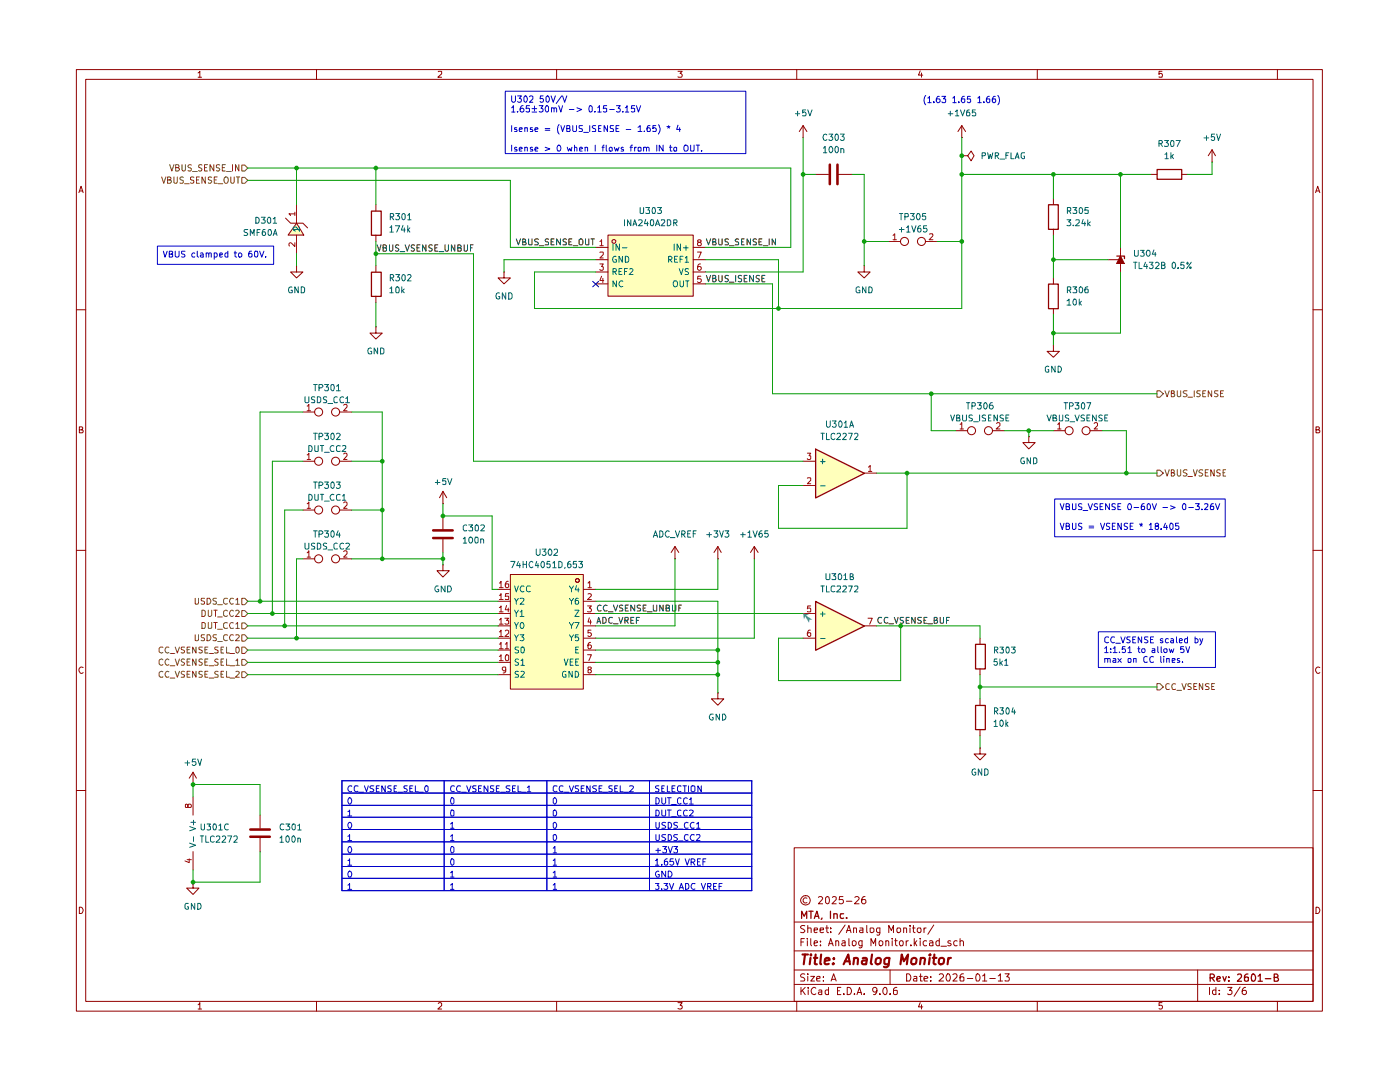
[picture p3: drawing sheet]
<svg xmlns="http://www.w3.org/2000/svg" width="279mm" height="216mm" viewBox="0 0 279 216" stroke-linecap="round" stroke-linejoin="round" font-family="sans-serif">
<g fill="none" stroke="#910000" stroke-width=".2">
<path d="M15.2 13.9h248.7v187.9h-248.7zM17.1 15.8h244.9v184h-244.9zM39.5 14.6l.4-.4v1.2M39.5 15.4h.7M63.2 13.9v1.9M87.5 14.3l.6-.1v.5l-.7 .7h.7M111.1 13.9v1.9M135.3 14.2h.8l-.4 .4 .4 .3v.4h-.8M159 13.9v1.9M183.6 14.1l-.3 .9h.9M183.9 14.6v.8M207 13.9v1.9"/>
<path d="M231.9 14.2h-.6v.5a.45 .45 0 0 1 .6 .1 .45 .45 0 0 1 0 .6l-.6-.1M254.9 13.9v1.9M15.8 38.4l.4-1.2 .4 1.2M15.9 38.1h.6M262.6 38.4l.4-1.2 .4 1.2M262.6 38.1h.6M15.2 61.8h1.9M262 61.8h1.9M15.8 85.8h.5l.2-.3-.2-.3h-.5v1.2h.6l.2-.5-.3-.1M262.6 85.8h.5l.2-.3-.2-.3h-.5v1.2h.6l.2-.5-.3-.1M15.2 109.8h1.9M262 109.8h1.9"/>
<path d="M16.6 133.2a.59 .59 0 0 0-.9 .5 .59 .59 0 0 0 .8 .6l.1-.1M263.4 133.2a.59 .59 0 0 0-.9 .5 .59 .59 0 0 0 .8 .6l.1-.1M15.2 157.7h1.9M262 157.7h1.9M158.5 169.2h103.5v30.6h-103.5zM161 179.2h-.4l-.3 .3 .1 .6h.6M163.3 179.1l.6-.2 .3 .3-.1 .3-.8 .8h.9M164.8 179.2l.3-.3a.81 .81 0 0 1 0 1.4l-.3-.2zM166.1 179.1l.2-.2 .5 .1 .1 .5-.9 .8h.9M168.2 178.9h-.6l-.1 .7 .7-.1 .1 .6-.3 .2h-.4l-.1-.1M168.9 179.8h1.1M170.6 179.1l.6-.2 .3 .4-1 1h1"/>
<path d="M172.6 178.9l-.4 .1-.2 .2v.9l.2 .2h.4l.2-.2-.2-.6h-.5l-.1 .2M15.8 181a.65 .65 0 0 1 .8 .7 .65 .65 0 0 1-.8 .6zM63.2 199.8v2M111.1 199.8v2M158.5 196.4h103.5M158.5 193.6h103.5M158.5 189.7h103.5M158.5 184h103.5M159 199.8v2M159.9 197v1.5M159.9 188h.5M160.1 197.6l.6 .9"/>
<path d="M160.5 187.3h-.6v1.4M160.6 194.4h-.7l-.1 .3 .1 .3a.49 .49 0 0 1 .6 .1 .49 .49 0 0 1 0 .6l-.7 .1M160.6 184.7a.6 .6 0 0 0-.8 .2l.1 .4a.74 .74 0 0 1 .7 .5l-.2 .3-.6-.1M160.7 197l-.8 .9M161.1 187.3v.1M161.1 187.7v1M161.2 194.3v.2M161.2 185.3l.6-.1 .1 .9M161.2 184.7v1.4M161.2 194.8v1M161.3 197v.2M161.3 197.5v1"/>
<path d="M161.8 194.8h.8l-.8 1h.8M161.8 187.3v1.2l.2 .2M162.5 188.2l.7-.2-.1-.2-.5-.1-.1 .3 .1 .6h.5M162.5 185.6l.7-.1-.1-.3h-.5l-.1 .1v.6l.1 .2 .5-.1M162.8 197.2a.68 .68 0 0 0-1 .5 .68 .68 0 0 0 .8 .8l.2-.2M163 195.3l.7-.1v-.3l-.5-.1-.2 .2 .1 .8h.6M163.4 197.6h.6v.9M163.7 185.6l.6-.1v-.3h-.6v.1v.6l.2 .2 .4-.1M163.7 188.6v.1M163.7 187.8v.2M164 197.9l-.6 .1-.1 .1v.2l.3 .2 .4-.1M164.3 195.7v.1"/>
<path d="M164.3 194.9v.1M164.8 185.2h.6M165 184.7v1.2l.4 .2M165.4 197.6l-.5-.1-.2 .3 .1 .6h.6M165.4 188.7l.4-1.4 .5 1.4M165.4 197v1.5M165.4 188.3h.8M165.8 185.9v.2M165.8 185.2v.1M165.9 195.8l.5-1.5 .5 1.5M166 195.4h.7M166.8 187.9l.2-.2 .3 .1 .1 .9"/>
<path d="M166.8 187.7v1M167.1 197.7h.5M167.8 197h-.7v1.5h.7M168.1 187.8h.6v.9M168.4 198.3v.2M168.7 188l-.6 .2-.1 .2 .2 .3 .5-.1M168.7 184.6l-1.3 1.8M168.9 186.1l.5-1.4 .4 1.4M169 185.7h.8M169.1 197a.73 .73 0 0 1 .8 .7 .73 .73 0 0 1-.8 .8zM169.4 187.3v1.3l.2 .1M170.1 187.9l.1-.1a.45 .45 0 0 1 .7 .2l-.1 .6-.4 .1-.3-.1z"/>
<path d="M170.4 185.3l.5-.1v.9M170.4 185.2v.9M170.5 198.3v.2M171 198.5l.5-1.5 .5 1.5M171.2 198h.7M171.6 185.2h.6v.9M172 187.7v1.2l-.2 .2h-.3M172 187.8l-.4-.1-.2 .3v.4l.2 .3 .4-.1M172.2 185.5l-.6 .1-.1 .2v.1l.3 .2 .4-.1M172.5 198.3v.2M173 184.7v1.3l.1 .1M173.7 185.3l.5-.1 .2 .2v.4a.45 .45 0 0 1-.7 .1z"/>
<path d="M173.8 188.7v-1.4l.5 1 .5-1v1.4M175 197.6l-.2 .4h-.4l-.2-.4v-.3l.2-.3h.4l.2 .3-.1 .8-.1 .3-.5 .1M175.5 187.8a.45 .45 0 0 1 .7 .2l-.1 .6-.4 .1-.3-.3zM175.6 198.3v.2M175.6 186l-.4 .1-.3-.3v-.4l.2-.2h.5v1.1l-.3 .3-.3-.1M176.5 197a.78 .78 0 0 1 .6 .6 .78 .78 0 0 1-.2 .8l-.2 .1a.8 .8 0 0 1-.5-.7 .8 .8 0 0 1 .3-.8zM176.8 187.9l.2-.2 .3 .1 .1 .9M176.8 187.7v1M177.4 186.1v-1.4l.5 1 .4-1v1.4M177.6 198.3v.2M177.6 193.6v2.8M178.1 187.3v.1"/>
<path d="M178.1 187.7v1M178.6 187.7h.5M178.7 187.3v1.2l.4 .2M179 197l-.4 .1-.3 .3v.9l.3 .2 .5-.2-.1-.7h-.6l-.1 .3M179.1 185.2h.5l.1 .2v.4a.45 .45 0 0 1-.6 .2zM179.5 188l.2-.3 .5 .1v.8l-.5 .1-.2-.3zM180.3 185.3l.6-.1v.9M180.3 185.2v.9M180.9 187.7v1M180.9 194.3a.81 .81 0 0 1 .9 .5 .81 .81 0 0 1-.3 1h-.6zM181.3 187.7l-.4 .3M181.6 184.7v.1"/>
<path d="M181.6 185.2v.9M181.8 188.6v.1M182.1 185.2h.5M182.3 184.7v1.2l.3 .2M182.4 194.9h.6v.9h-.6l-.1-.4 .7-.2M182.5 187.3v1.4M182.6 188.1l.4 .6M183 187.7l-.5 .6M183.1 185.3l.6-.1v.8a.45 .45 0 0 1-.6-.2zM183.5 194.8h.6M183.6 187.3v.1M183.6 187.7v1"/>
<path d="M183.7 194.3v1.5h.4M184.4 195.3l.8-.1-.1-.3-.4-.1-.3 .2 .1 .8h.6M184.4 185.2v.9M184.8 185.2h-.2l-.2 .2M184.9 187.8l-.4-.1-.3 .3v.4l.3 .3 .4-.1M185.5 187.8h.6l.1 .9M185.8 195.7v.1M185.8 194.9v.1M186.2 188l-.7 .2v.4h.7M186.4 184.6l-1.2 1.8M187.5 194.5l.1-.2h.4l.3 .4-.1 .3-.8 .8h.9M187.5 187.8l-.5-.1-.2 .3v.4l.2 .3 .5-.1"/>
<path d="M187.5 187.3v1.4M187.8 188.8h1.1M189.1 194.3h.2a1.1 1.1 0 0 1 .2 1.5h-.4l-.3-.6 .1-.5zM189.7 187.8a.36 .36 0 0 0-.6 .2l.7 .4-.2 .3-.5-.1M190.2 194.5l.6-.2 .2 .4-.1 .3-.7 .8h.8M191 187.8l-.4-.1-.3 .3v.4l.3 .3 .4-.1M191.6 187.9l.1-.1a.36 .36 0 0 1 .6 .2v.7M191.6 187.3v1.4M192.3 194.3h-.4l-.3 .4v1h.8v-.7l-.5-.1-.3 .1v.2M193 195.2h1.1M194.8 194.5l.3-.2a.84 .84 0 0 1 .2 1.5l-.5-.1zM196.1 194.7l.4-.4v1.5"/>
<path d="M196.1 195.8h.8M197.5 195.2h1.1M199.2 194.7l.4-.4v1.5M199.2 195.8h.9M200.6 194.3h.8l-.5 .6 .4 .1v.7h-.7M207 199.8v2M239 193.6v6.2M241.4 197v1.5M242.7 197.6l-.5-.1-.2 .3v.4l.2 .3 .5-.1M242.7 197v1.5M243.3 198.3v.2M243.3 197.6v.1"/>
<path d="M245 197h.9l-.5 .6 .4 .1 .1 .5-.3 .3h-.4l-.2-.2M247.5 196.9l-1.2 1.9M248.6 197h-.3l-.3 .4-.1 .8 .3 .3h.3l.3-.3-.2-.6h-.5l-.2 .3M254.9 199.8v2M262.6 181a.65 .65 0 0 1 .8 .7 .65 .65 0 0 1-.8 .6zM39.5 200.5l.4-.4v1.2M39.5 201.3h.7M87.5 200.2l.1-.1h.4l.1 .1v.5l-.7 .6h.7M135.3 200.1h.8l-.4 .5 .4 .1v.6h-.8M183.6 200.1l-.3 .8h.9M183.9 200.5v.8M231.9 200.1h-.6v.6h.6l.1 .4-.3 .2h-.4"/>
<circle cx="160.8" cy="179.7" r=".96"/>
</g>
<g fill="none" stroke="#910000" stroke-width=".25">
<path d="M160 183.3v-1.5l.5 1 .5-1v1.5M161.4 181.8h.9M161.8 181.8v1.5M162.5 183.3l.5-1.5 .5 1.5M162.7 182.8h.7M164 183.2l-.1 .2M165.7 181.8v1.5M166.4 182.4l.6-.1 .1 1M166.4 182.3v1M168.4 182.3h-.6l-.1 .3 .1 .6h.6M169 183.1v.2M241.5 195.1l.8-.1v-.5l-.3-.1h-.5v1.4"/>
<path d="M241.9 195.1l.5 .7M242.9 195.4l.6-.2-.1-.3h-.4l-.1 .1v.6l.1 .2 .5-.1M244.1 194.9l.3 .9 .3-.9M245.2 195.7v.1M245.2 194.9v.1M247 194.5l.2-.1h.3h.2l.1 .4-.9 1h.9M249 194.4h-.4l-.2 .3v1h.7v-.7l-.5-.1-.2 .1v.2M249.8 194.5l.3-.1a.75 .75 0 0 1 .5 .7 .75 .75 0 0 1-.5 .7l-.3-.1-.1-.4zM251.1 194.8l.4-.4v1.4M251.1 195.8h.8M252.5 195.3h1.1M254.3 195l.7-.1 .1-.2-.3-.3h-.5v1.4h.6l.2-.1v-.3l-.3-.4"/>
</g>
<g fill="none" stroke="#910000" stroke-width=".42">
<path d="M160.1 190.5h1.1M160.7 190.5l-.3 1.9M161.8 191.1l-.2 1.3M161.8 190.5v.1M162.4 191.1h.7M162.8 190.5l-.2 1.8 .4 .1M163.9 190.5l-.2 1.7 .2 .2M164.6 191.7l1-.1-.1-.4a.6 .6 0 0 0-.9 .2v.9h.8M166.3 192.2l.1 .1h-.2l.1-.1-.1 .2M166.4 191.2v.2M168.4 192.4l.9-1.9 .3 1.9M168.6 191.8h.9"/>
<path d="M170.4 191.3l.3-.2 .5 .1v1.2M170.5 191.1l-.2 1.3M172.2 191.2h.7l-.1 1.2M172.9 191.6l-.8 .1-.1 .2v.3l.3 .2 .5-.1M174 190.5l-.2 1.7 .2 .2M174.9 191.3l.3-.2 .5 .2-.1 .9-.3 .2-.5-.2zM177.5 191.1l-.2 1.6a.65 .65 0 0 1-.9 .2M177.5 191.2a.72 .72 0 0 0-1 .3l.1 .8h.7M179.7 192.4l.3-1.9 .4 1.3 .8-1.3-.2 1.9M182 191.3l.3-.2 .5 .1 .1 .3-.1 .6a.55 .55 0 0 1-.5 .3 .55 .55 0 0 1-.5-.3zM183.8 191.3l.2-.2 .5 .1-.1 1.2M183.8 191.1l-.2 1.3"/>
<path d="M185.5 191.1l-.1 1.3M185.6 190.5h-.1h.2h-.1l-.1 .1M186.1 191.1h.8M186.5 190.5l-.2 1.7 .1 .1 .3 .1M187.6 191.2a.54 .54 0 0 1 .8 .3l-.1 .7-.6 .2-.4-.3zM189.3 191.1l-.2 1.3M189.8 191.1l-.6 .4"/>
</g>
<path d="M68.2 158.2h81.8M68.2 155.8h81.8v21.9h-81.8zM88.6 155.8v21.9M109.1 155.8v21.9M129.6 155.8v21.9M68.2 160.7h81.8M68.2 163.1h81.8M68.2 165.5h81.8M68.2 168h81.8M68.2 170.4h81.8M68.2 172.9h81.8M68.2 175.3h81.8" fill="none" stroke="#0000ca" stroke-width=".2"/>
<g fill="#ffb">
<path d="M59.2 44.5l1.4 2.4h-3.1z"/>
<path d="M121.3 46.9h17v12.2h-17z"/>
<path d="M162.7 89.6l9.8 4.8-9.8 4.9z"/>
<path d="M101.9 114.6h14.5v22.9h-14.5z"/>
<path d="M162.7 120l9.8 4.9-9.8 4.8z"/>
</g>
<path d="M230.9 93.8h.6l.7 .6-.7 .6h-.6z" fill="#fff"/>
<g fill="none" stroke="#765500" stroke-width=".2">
<path d="M230.9 93.8h.6l.7 .6-.7 .6h-.6zM232.5 93.7l.4 1.3 .4-1.3M233.8 94.3h.5v-.5l-.5-.1v1.3h.4l.2-.4-.3-.3M235 93.7v1l.2 .3 .4-.2v-1.1M236.9 93.8l-.5-.1-.3 .3 .2 .3 .5 .2 .1 .2-.3 .3-.5-.1M237.1 95.1h.9M238.2 93.7l.3 1.3 .4-1.3M240 93.8l-.5-.1-.2 .3 .1 .3 .5 .2 .1 .2-.2 .3-.5-.1M240.5 94.3h.5M241.1 93.7h-.6v1.3h.6M242.3 93.7v1.3l-.7-1.3v1.3M243.5 93.8l-.4-.1-.3 .3 .1 .3 .6 .2v.3l-.2 .2-.5-.1"/>
<path d="M244.1 94.3h.3M244.6 93.7h-.5v1.3h.5"/>
</g>
<path d="M230.9 78h.6l.7 .6-.7 .7h-.6z" fill="#fff"/>
<g fill="none" stroke="#765500" stroke-width=".2">
<path d="M230.9 78h.6l.7 .6-.7 .7h-.6zM232.5 78l.4 1.2 .4-1.2M233.8 78.5h.5v-.5h-.5v1.2h.4l.2-.1v-.4l-.3-.2M235 78v.9a.42 .42 0 0 0 .6 .2v-1.1M236.9 78h-.6l-.2 .1 .2 .4 .5 .2v.4h-.7M237.1 79.3h.9M238.3 78v1.2M239.5 78h-.6l-.1 .1 .1 .4 .5 .2v.4h-.6M240 78.5h.5M240.6 78h-.6v1.2h.6M241.8 78v1.2l-.7-1.2v1.2M243.1 78h-.6l-.1 .4a.57 .57 0 0 1 .6 .7h-.6"/>
<path d="M243.6 78.5h.4M244.2 78h-.6v1.2h.6"/>
</g>
<path d="M230.9 136.4h.6l.7 .7-.7 .6h-.6z" fill="#fff"/>
<path d="M230.9 136.4h.6l.7 .7-.7 .6h-.6zM233.3 136.5a.45 .45 0 0 0-.6 .2v.6l.1 .3 .5-.1M234.6 136.5l-.2-.1a.67 .67 0 0 0-.5 .5 .67 .67 0 0 0 .2 .7l.5-.1M234.9 137.8h.9M235.9 136.4l.4 1.2 .4-1.2M237.7 136.5h-.6v.3l.6 .4-.1 .4h-.5M238.3 137h.4M238.8 136.4h-.5v1.2h.5M240 136.4v1.2l-.6-1.2v1.2M241.3 136.5h-.7l-.1 .2 .3 .3h.2l.3 .4-.2 .2h-.6M241.8 137h.4M242.4 136.4h-.6v1.2h.6" fill="none" stroke="#765500" stroke-width=".2"/>
<path d="M74.1 54.3h2v4.8h-2zM74.1 42.1h2v4.8h-2zM194.7 128.6h1.9v4.9h-1.9zM194.7 140.8h1.9v4.8h-1.9z" fill="none" stroke="#910000" stroke-width=".25"/>
<g fill="none" stroke="#910000" stroke-width=".2">
<path d="M75 40.8v1.3M75 46.9v1.3M75 53v1.3M75 59.1v1.3M75 65.2v1.3h1.3l-1.3 1.2-1.2-1.2h1.2M75 65.2h.1M60.5 82.2h2.3M67.7 82.2h2.5M88.4 98l-.7 1.3M88.4 98l.8 1.3M88.4 98v2.5M190.8 85.9h2.3"/>
<path d="M198 85.9h2.5M205.3 87.1v1.2h1.3l-1.3 1.3-1.2-1.3h1.2M205.3 87.1h.1M210.2 85.9h2.4M217.5 85.9h2.5M88.4 100.5h.1M88.4 103v2.7M88.4 107.6v2.6M195.6 127.3v1.2M195.6 133.4v1.2M195.6 139.4v1.3M195.6 149.3v1.2h1.2l-1.2 1.1-1.2-1.1h1.2"/>
<path d="M195.6 149.3h.1M195.6 145.5v1.3"/>
<circle cx="63.6" cy="82.2" r=".8"/>
<circle cx="67" cy="82.2" r=".8"/>
<circle cx="193.9" cy="85.9" r=".8"/>
<circle cx="197.3" cy="85.9" r=".8"/>
<circle cx="213.4" cy="85.9" r=".8"/>
<circle cx="216.7" cy="85.9" r=".8"/>
</g>
<g fill="none" stroke="#0f0f0f" stroke-width=".2">
<path d="M75.3 48.9l.4 1.2 .3-1.2M76.5 49.4h.5l.1-.3-.2-.2h-.4v1.2h.5l.1-.1v-.4l-.2-.2M77.7 48.9v1.1l.2 .1h.2l.3-.2v-1M79.6 48.9h-.6v.5l.5 .2 .1 .3-.3 .2-.4-.1M79.8 50.2h1M80.9 48.9l.4 1.2 .4-1.2M82.7 48.9h-.6v.5l.5 .2 .1 .3-.2 .2-.5-.1M83.2 49.4h.5M83.8 48.9h-.6v1.2h.6M85 48.9v1.2l-.7-1.2v1.2M86.3 48.9h-.5l-.2 .1v.4l.7 .4-.3 .3-.4-.1M86.8 49.4h.4"/>
<path d="M87.4 48.9h-.6v1.2h.6M87.6 50.2h1M88.8 48.9v1l.3 .2 .4-.1v-1.1M90.8 48.9v1.2l-.7-1.2v1.2M91.4 49.4h.5l.1-.3-.2-.2h-.4v1.2h.5l.1-.1v-.4l-.2-.2M92.6 48.9v1.1l.2 .1h.3l.2-.2v-1M93.9 49.4h.3M94.4 48.9h-.5v1.2M175.9 123.3l-.5-.1a.61 .61 0 0 0-.2 .8 .61 .61 0 0 0 .7 .3M177.2 123.3l-.5-.1a.61 .61 0 0 0-.3 .8 .61 .61 0 0 0 .8 .3M177.4 124.5h.9M178.5 123.2l.4 1.2 .3-1.2"/>
<path d="M180.3 123.2l-.6 .1v.3l.6 .4-.2 .4-.4-.1M180.9 123.8h.4M181.4 123.2h-.5v1.2h.5M182.6 123.2v1.2l-.6-1.2v1.2M183.9 123.2h-.6l-.2 .2 .3 .4h.2l.3 .2-.1 .3h-.7M184.4 123.8h.3M185 123.2h-.6v1.2h.6M185.2 124.5h.9M186.4 123.8l.5-.1v-.5h-.5v1.2l.6-.1 .1-.3-.3-.2M187.6 123.2v.9l.3 .3 .4-.1v-1.1M188.9 123.8h.4M189.5 123.2h-.6v1.2"/>
</g>
<path d="M61.3 81l.3-.3v1.3M61.3 82h.7M68.6 80.9l.2-.2h.3l.2 .2v.3l-.7 .8h.7M191.6 84.7l.3-.4v1.3M191.6 85.6h.7M198.9 84.5l.2-.2h.3l.2 .2v.4l-.8 .7h.8M211.1 84.7l.3-.4v1.3M211.1 85.6h.7M218.4 84.5l.1-.2h.4l.1 .2v.4l-.6 .7h.6" fill="none" stroke="#b90000" stroke-width=".2"/>
<path d="M86.4 105.8h3.9M86.4 107.4h3.9" fill="none" stroke="#910000" stroke-width=".51"/>
<path d="M48.3 35.4h.6l.5 .6-.5 .6h-.6z" fill="#fff"/>
<g fill="none" stroke="#765500" stroke-width=".2">
<path d="M32.3 35.3l.4 1.3 .4-1.3M33.4 35.9l.6-.1v-.4l-.6-.1v1.3h.6l.2-.4-.3-.3M34.7 35.3v1.1l.2 .2h.2l.3-.3v-1M36.6 35.4l-.4-.1-.3 .3 .1 .2 .6 .3v.3l-.2 .2-.5-.1M36.8 36.7h1M38.7 35.4h-.7v.4l.6 .2 .1 .2-.1 .3-.2 .1-.4-.1M39.2 35.9h.4M39.8 35.3h-.6v1.3h.6M41 35.3v1.3l-.7-1.3v1.3M42.3 35.4h-.7v.4l.7 .4-.3 .4-.4-.1M42.8 35.9h.4M43.4 35.3h-.6v1.3h.6"/>
<path d="M43.5 36.7h1M44.8 35.5l.2-.2 .4 .1a.8 .8 0 0 1-.2 1.2h-.2a.79 .79 0 0 1-.2-1.1zM46.1 35.3v1l.2 .3 .4-.1v-.2v-1M47.2 35.3h.6M47.5 35.3v1.3M48.3 35.4h.6l.5 .6-.5 .6h-.6z"/>
</g>
<path d="M48.3 32.9h.6l.5 .6-.5 .6h-.6z" fill="#fff"/>
<g fill="none" stroke="#765500" stroke-width=".2">
<path d="M33.9 32.9l.4 1.2 .4-1.2M35.1 33.4h.5v-.5h-.5v1.2h.5l.2-.4-.3-.3M36.3 32.9v1l.3 .2 .3-.1 .1-.1v-1M38.2 32.9h-.4l-.3 .2 .2 .3 .5 .2v.4l-.2 .1-.5-.1M38.4 34.2h1M40.3 32.9h-.4l-.3 .2 .1 .3 .5 .2v.4h-.6M40.8 33.4h.4M41.4 32.9h-.6v1.2h.6M42.7 32.9v1.2l-.8-1.2v1.2M43.9 32.9h-.5l-.2 .1v.4l.7 .4-.3 .3-.4-.1M44.4 33.4h.4M45 32.9h-.6v1.2h.6"/>
<path d="M45.2 34.2h.9M46.4 32.9v1.2M47.7 32.9v1.2l-.7-1.2v1.2M48.3 32.9h.6l.5 .6-.5 .6h-.6z"/>
</g>
<g fill="none" stroke="#910000" stroke-width=".2">
<path d="M160.3 27.4h.1M160.3 25.1l-.8 1.1M160.3 25.1l.7 1.1M160.3 25.1v2.3M162.7 34.8h2.7M167.3 34.8h2.7M57 43.5l1 1h2.5l.9 1M59.2 53v1.3h1.3l-1.3 1.2-1.2-1.2h1.2M59.2 53h.1M59.2 44.5l1.4 2.4h-3.1zM59.2 40.8v3.7M59.2 46.9v3.7"/>
<path d="M100.6 54.3v1.2h1.3l-1.3 1.1-1.2-1.1h1.2M100.6 54.3h.1M118.9 49.4h2.4M118.9 51.8h2.4M118.9 54.3h2.4M118.9 56.6h2.4M121.3 46.9h17v12.2h-17zM138.3 49.4h2.5M138.3 51.8h2.5M138.3 54.3h2.5M138.3 56.6h2.5M172.5 53v1.3h1.2l-1.2 1.2-1.3-1.2h1.3"/>
<path d="M172.5 53h.1M177.3 48.2h2.4M184.7 48.2h2.3"/>
<circle cx="122.5" cy="48.2" r=".38"/>
<circle cx="180.5" cy="48.2" r=".8"/>
<circle cx="183.9" cy="48.2" r=".8"/>
</g>
<g fill="none" stroke="#b90000" stroke-width=".2">
<path d="M58.8 42.7h-1.1l.3 .3M58.8 48.4v.8l-.8-.8-.3 .3v.4M58.8 42.3v.7M119.7 48.2l.4-.4v1.2M119.7 50.4h.7v.4l-.7 .7h.7M119.7 52.7h.7l-.3 .5 .3 .1v.5l-.2 .1h-.3l-.2-.1M119.7 49h.7M120.1 55.1l-.4 .9h.8M120.3 55.5v.9M139.2 50.3h.8l-.6 1.2M139.4 48.3l-.2-.2 .2-.3 .5 .1v.4a.48 .48 0 0 0-.6 .2 .48 .48 0 0 0 .1 .5h.4l.2-.1-.1-.5-.2-.1M139.8 52.7l-.4 .1a.82 .82 0 0 0 0 1.1h.3l.3-.2-.1-.4-.5-.1-.2 .2"/>
<path d="M139.9 55.1h-.6l-.1 .6 .6-.1 .2 .2v.3l-.3 .3h-.3l-.2-.2M178.2 47l.4-.3v1.1M178.2 47.8h.7M185.5 46.7h.6l.1 .3-.8 .8h.8"/>
</g>
<g fill="none" stroke="#006665" stroke-width=".2">
<path d="M59.8 45.8h-1.3l.4 .3M59.8 45.3v.8l-.7-.8-.5 .1-.1 .4 .2 .2M59.8 45.5v.6M122.3 54.2h.6v-.5l-.6-.1v1.2M122.3 48.7v1.3M122.6 54.2l.4 .6M122.9 51.2v-.1a.66 .66 0 0 0-.6 .5 .66 .66 0 0 0 .2 .7l.5-.1v-.4h-.2M123 56.1v1.1l-.7-1.1v1.1M123.5 54.2h.5M123.6 48.7v1.3l-.7-1.3v1.3M124.1 53.6h-.6v1.2h.6M124.2 51.1v1.2l-.7-1.2v1.2"/>
<path d="M124.2 49.4h.9M124.3 56.1h-.5a.61 .61 0 0 0-.3 .7 .61 .61 0 0 0 .8 .4M124.6 54.2h.5M124.8 51.1h.3l.4 .4v.6l-.2 .2h-.5zM125.2 53.6h-.6v1.2M125.6 53.7l.5-.1 .2 .3-.7 .9h.7M133.4 51.8h.5l.2-.2-.1-.4-.6-.1v1.2M133.7 51.8l.4 .5M134.5 56.1h.5a.77 .77 0 0 1-.1 1.1h-.4a.87 .87 0 0 1 0-1.1zM134.5 48.7v1.3M134.6 51.7h.4M135.2 51.1h-.6v1.2h.6"/>
<path d="M135.6 53.6l.4 1.2 .3-1.2M135.7 56.1v.9a.35 .35 0 0 0 .4 .2 .35 .35 0 0 0 .3-.2v-.9M135.7 51.7h.4M135.8 48.7v1.3l-.7-1.3v1.3M136.3 51.1h-.6v1.2M136.4 49.4h.9M136.7 51.5l.4-.4v1.2M136.7 52.3h.7M136.8 56.1h.7M136.9 49v1M137.2 56.1v1.1M137.4 53.7h-.7v.3l.7 .4-.2 .4h-.5"/>
</g>
<g fill="none" stroke="#0f0f0f" stroke-width=".2">
<path d="M103 47.7l.5 1.2 .4-1.2M104.3 48.3l.5-.1v-.4l-.5-.1v1.2h.5l.2-.4-.2-.2h-.1M105.5 47.7l.1 1.2 .6-.1v-1.1M107.4 47.8h-.6l-.1 .2 .2 .3h.3l.2 .4-.1 .2h-.6M107.6 49h.9M109.5 47.8l-.4-.1-.3 .2 .1 .3 .6 .2v.4l-.7 .1M110 48.3h.4M110.6 47.7h-.6v1.2h.6M111.8 47.7v1.2l-.7-1.2v1.2M113 47.8h-.6v.4a.47 .47 0 0 1 .5 .2 .47 .47 0 0 1 0 .5h-.5M113.5 48.3h.5M114.1 47.7h-.6v1.2h.6"/>
<path d="M114.4 49h.9M115.6 47.8l.5-.1a.86 .86 0 0 1 .1 1.2h-.5l-.1-.2zM116.8 47.7v1l.2 .2 .5-.1v-1.1M117.9 47.7h.7M118.3 47.7v1.2M141 47.7l.4 1.2 .4-1.2M142.2 48.3h.5l.1-.2v-.3l-.6-.1v1.2h.6l.1-.4-.1-.2h-.1M143.4 47.7v1l.2 .2 .5-.1v-1.1M145.4 47.8h-.7v.3l.7 .4-.2 .4h-.5M145.5 49h1M147.4 47.8l-.4-.1-.3 .2 .3 .4 .4 .1v.4l-.7 .1M148 48.3h.3"/>
<path d="M148.5 47.7h-.5v1.2h.5M149.8 47.7v1.2l-.7-1.2v1.2M151 47.8h-.6v.4a.47 .47 0 0 1 .4 .2 .47 .47 0 0 1 .1 .5h-.6M151.5 48.3h.4M152.1 47.7h-.6v1.2h.6M152.3 49h.9M153.5 47.7v1.2M154.8 47.7v1.2l-.7-1.2v1.2"/>
</g>
<path d="M165.6 32.9v3.8M167.1 32.9v3.8" fill="none" stroke="#910000" stroke-width=".51"/>
<path d="M48.3 131.6h.6l.5 .6-.5 .6h-.6z" fill="#fff"/>
<g fill="none" stroke="#765500" stroke-width=".2">
<path d="M32.5 131.7l-.3-.2-.4 .3v.8l.4 .2 .3-.2M33.7 131.7l-.3-.2a.65 .65 0 0 0-.5 .6 .65 .65 0 0 0 .5 .7l.3-.2M34 132.8h.9M35 131.5l.4 1.3 .4-1.3M36.8 131.6h-.6v.4l.5 .3 .1 .2-.2 .3-.4-.1M37.3 132.1h.5M37.9 131.5h-.6v1.3h.6M39.1 131.5v1.3l-.7-1.3v1.3M40.4 131.6l-.5-.1-.2 .2v.3l.7 .4-.3 .4-.4-.1M40.9 132.1h.4M41.5 131.5h-.6v1.3h.6M41.7 132.8h1"/>
<path d="M43.5 131.6l-.4-.1-.3 .2 .1 .3 .6 .3v.3l-.1 .2-.6-.1M44.1 132.1h.4M44.6 131.5h-.5v1.3h.5M45.2 131.5v1.3h.6M45.9 132.8h.9M47.1 131.8l.3-.3v1.3M47.1 132.8h.7M48.3 131.6h.6l.5 .6-.5 .6h-.6z"/>
</g>
<path d="M48.3 134h.6l.5 .6-.5 .6h-.6z" fill="#fff"/>
<g fill="none" stroke="#765500" stroke-width=".2">
<path d="M32.5 134l-.3-.1-.4 .4v.6l.2 .2 .5-.1M33.7 134l-.3-.1a.67 .67 0 0 0-.5 .6 .67 .67 0 0 0 .3 .6l.5-.1M34 135.3h.9M35 133.9l.4 1.2 .4-1.2M36.8 134h-.6v.5l.5 .1 .1 .4-.1 .1h-.5M37.3 134.5h.5M37.9 133.9h-.6v1.2h.6M39.1 133.9v1.2l-.7-1.2v1.2M40.4 134h-.7v.5l.7 .3-.2 .3h-.5M40.9 134.5h.4M41.5 133.9h-.6v1.2h.6M41.7 135.3h1"/>
<path d="M43.5 134h-.6a.57 .57 0 0 0 .6 .7l-.1 .4h-.6M44.1 134.5h.4M44.6 133.9h-.5v1.2h.5M45.2 133.9v1.2h.6M45.9 135.3h.9M47.1 134l.4-.1 .3 .4-.8 .8h.8M48.3 134h.6l.5 .6-.5 .6h-.6z"/>
</g>
<path d="M48.3 129.1h.6l.5 .6-.5 .7h-.6z" fill="#fff"/>
<g fill="none" stroke="#765500" stroke-width=".2">
<path d="M32.5 129.2l-.5-.1-.2 .3v.7l.4 .2 .3-.1M33.7 129.2l-.5-.1a.61 .61 0 0 0-.3 .8 .61 .61 0 0 0 .8 .3M34 130.4h.9M35 129.1l.4 1.2 .4-1.2M36.8 129.1h-.6v.5l.5 .2 .1 .3-.2 .2-.4-.1M37.3 129.6h.5M37.9 129.1h-.6v1.2h.6M39.1 129.1v1.2l-.7-1.2v1.2M40.4 129.1h-.6l-.1 .4a.57 .57 0 0 1 .6 .7h-.6M40.9 129.6h.4M41.5 129.1h-.6v1.2h.6M41.7 130.4h1"/>
<path d="M43.5 129.1h-.5l-.2 .2 .2 .3 .5 .2v.4h-.7M44.1 129.6h.4M44.6 129.1h-.5v1.2h.5M45.2 129.1v1.2h.6M45.9 130.4h.9M47.1 129.3l.1-.2a.6 .6 0 0 1 .6 .5 .6 .6 0 0 1-.4 .7l-.3-.2zM48.3 129.1h.6l.5 .6-.5 .7h-.6z"/>
</g>
<g fill="none" stroke="#910000" stroke-width=".2">
<path d="M60.5 92h2.3M67.7 92h2.5M60.5 111.5h2.3M60.5 101.8h2.3M67.7 111.5h2.5M67.7 101.8h2.5M38.5 156.6h.1M38.5 154.1l-.7 1.2M38.5 154.1l.7 1.2M38.5 154.1v2.5"/>
<circle cx="63.6" cy="92" r=".8"/>
<circle cx="67" cy="92" r=".8"/>
<circle cx="63.6" cy="111.5" r=".8"/>
<circle cx="63.6" cy="101.8" r=".8"/>
<circle cx="67" cy="101.8" r=".8"/>
<circle cx="67" cy="111.5" r=".8"/>
</g>
<path d="M61.3 90.8l.3-.4v1.3M61.3 91.7h.7M68.6 90.6l.2-.2h.3l.2 .2v.3l-.7 .8h.7M61.3 110.3l.3-.4v1.3M61.3 100.5l.3-.3v1.2M61.3 111.2h.7M61.3 101.4h.7M68.6 110.1l.2-.2h.3l.2 .2v.4l-.7 .7h.7M68.6 100.3l.2-.1h.3l.2 .1v.5l-.7 .6h.7" fill="none" stroke="#b90000" stroke-width=".2"/>
<path d="M48.3 119.4h.6l.5 .6-.5 .7h-.6z" fill="#fff"/>
<path d="M38.9 119.4v1.1l.2 .1h.3l.2-.3v-.9M40.8 119.4h-.6l-.1 .2 .1 .3 .6 .2v.4h-.7M41.3 119.4h.5a.66 .66 0 0 1 .2 .8 .66 .66 0 0 1-.7 .4zM43.2 119.4h-.5l-.2 .2 .2 .3 .5 .2v.4h-.7M45.4 119.5l-.5-.1-.3 .2 .1 .8 .3 .2 .4-.1M46.6 119.5l-.5-.1a.67 .67 0 0 0-.3 .7 .67 .67 0 0 0 .5 .5l.3-.1M47.1 119.7l.3-.3v1.2M48.3 119.4h.6l.5 .6-.5 .7h-.6zM43.4 120.7h1M47.1 120.6h.7" fill="none" stroke="#765500" stroke-width=".2"/>
<path d="M48.3 121.8h.6l.5 .6-.5 .6h-.6z" fill="#fff"/>
<path d="M40.3 121.8h.3l.4 .3v.6l-.4 .3h-.3zM41.6 121.8v1.1l.1 .1h.3l.3-.2v-1M42.7 121.8h.7M43 121.8v1.2M43.4 123.1h1M45.4 121.9l-.4-.1-.4 .3 .1 .8 .3 .1 .4-.1M46.6 121.9l-.3-.1a.65 .65 0 0 0-.5 .6 .65 .65 0 0 0 .5 .6l.3-.1M47.1 121.9l.4-.1 .3 .3-.8 .9h.8M48.3 121.8h.6l.5 .6-.5 .6h-.6z" fill="none" stroke="#765500" stroke-width=".2"/>
<path d="M48.3 124.3h.6l.5 .6-.5 .6h-.6z" fill="#fff"/>
<path d="M40.3 124.2h.3l.4 .3v.6l-.2 .3h-.5zM41.6 124.2l.1 1.2h.4l.2-.2v-1M42.7 124.2h.7M43 124.2v1.2M43.4 125.6h1M45.4 124.3l-.4-.1-.4 .3v.6l.3 .3 .5-.1M46.6 124.3a.61 .61 0 0 0-.8 .3 .61 .61 0 0 0 .3 .8l.5-.1M47.1 124.5l.3-.3v1.2M47.1 125.4h.7M48.3 124.3h.6l.5 .6-.5 .6h-.6z" fill="none" stroke="#765500" stroke-width=".2"/>
<path d="M48.3 126.7h.6l.5 .6-.5 .6h-.6z" fill="#fff"/>
<path d="M38.9 126.7v1.1h.2h.3l.2-.2v-.9M40.8 126.7h-.6l-.1 .2 .1 .3 .6 .2v.4h-.7M41.3 126.7h.5a.66 .66 0 0 1 .2 .8 .66 .66 0 0 1-.7 .3zM43.2 126.7h-.5l-.2 .2 .3 .4 .4 .1v.4h-.7M43.4 128h1M45.4 126.7h-.5l-.3 .2v.7l.4 .2h.4M46.6 126.7h-.5a.61 .61 0 0 0-.3 .8 .61 .61 0 0 0 .8 .3M47.1 126.7h.5l.2 .3-.8 .8h.8M48.3 126.7h.6l.5 .6-.5 .6h-.6z" fill="none" stroke="#765500" stroke-width=".2"/>
<path d="M230.9 33.8h4.9v2h-4.9zM209.3 40.9h1.9v4.9h-1.9zM209.3 56.7h1.9v4.9h-1.9zM162.8 89.6l9.7 4.8-9.7 5zM162.8 120l9.7 4.9-9.7 4.9z" fill="none" stroke="#910000" stroke-width=".25"/>
<g fill="none" stroke="#910000" stroke-width=".2">
<path d="M191.9 27.4h.1M191.9 31.1h1.2l.7-1 .6 1-.6 1-.7-1M191.9 31.1h.1M191.9 25.1l-.7 1.1M191.9 25.1l.8 1.1M191.9 25.1v2.3M210.2 39.6v1.2M229.7 34.8h1.2M235.8 34.8h1.2M210.2 45.7v1.2M210.2 55.5v1.1M223.6 50.6v2.4"/>
<path d="M210.2 61.6v1.1M160.3 92h2.4M160.3 96.9h2.4M172.5 94.4h2.4M88.4 112.7v1.2h1.3l-1.3 1.2-1.2-1.2h1.2M88.4 112.7h.1M99.4 117.6h2.5M99.4 120h2.5M101.9 114.6h14.5v22.9h-14.5zM116.4 117.6h2.5M116.4 120h2.5M134.7 111.5h.1"/>
<path d="M134.7 109.1l-.8 1.1M134.7 109.1l.8 1.1M134.7 109.1v2.4M143.3 111.5h.1M143.3 109.1l-.8 1.1M143.3 109.1l.6 1.1M143.3 109.1v2.4M150.5 111.5h.1M150.5 109.1l-.7 1.1M150.5 109.1l.8 1.1M150.5 109.1v2.4M99.4 122.4h2.5"/>
<path d="M99.4 124.9h2.5M99.4 127.3h2.5M99.4 129.7h2.5M99.4 132.2h2.5M99.4 134.6h2.5M116.4 122.4h2.5M116.4 124.9h2.5M116.4 127.3h2.5M116.4 129.7h2.5M116.4 132.2h2.5M116.4 134.6h2.5M143.3 138.3v1.1h1.1l-1.1 1.3-1.3-1.3h1.3"/>
<path d="M143.3 138.3h.1M160.3 122.4h2.4M160.3 127.3h2.4M172.5 124.9h2.4M38.5 159v3.6M38.5 176v1.2h1.2l-1.2 1.3-1.2-1.3h1.2M38.5 176h.1M38.5 169.9v3.7M51.9 162.6v2.7M51.9 167.2v2.7"/>
<circle cx="115.2" cy="115.8" r=".38"/>
</g>
<g fill="none" stroke="#b90000" stroke-width=".2">
<path d="M161.1 90.4h.7l-.3 .5 .3 .1v.5l-.2 .2h-.3l-.2-.2M161.1 95.4h.7v.4l-.7 .7h.7M173.3 93.2l.4-.3v1.2M173.3 94.1h.7M99.7 116.3h.1l.2-.3v1.3M99.7 118.8h.1l.2-.3v1.1M99.7 117.3h.7M99.7 119.6h.7M101.4 116h-.2a.93 .93 0 0 0-.3 1.2h.5l.1-.6-.6-.1-.1 .3M101.5 118.5h-.6l-.1 .5h.6l.1 .6h-.7M117.4 116.3l.3-.3v1.3M117.4 118.5h.4l.2 .3-.7 .8h.7"/>
<path d="M117.4 117.3h.6M99.7 121.2l.3-.3v1.2M99.7 123.7l.3-.3v1.1M99.7 126.1h.1l.2-.4v1.3M99.7 128.5h.1l.2-.3v1.3M99.7 131l.3-.4v1.2M99.7 122.1h.7M99.7 124.5h.7M99.7 127h.7M99.7 129.5h.7M99.7 131.8h.7M100.8 123.4h.7l-.4 .4 .4 .1v.6h-.7"/>
<path d="M100.8 125.9l.2-.2 .4 .1 .1 .5-.7 .7h.7M100.8 128.5l.4-.3v1.3M100.8 129.5h.7M100.9 130.7l.4-.1 .2 .3v.8l-.2 .1-.4-.1zM100.9 133.6l-.1 .3h-.3l-.3-.3v-.3l.2-.2 .5 .1v.8l-.5 .3M101.1 120.8l-.3 .9h.8M101.4 121.3v.8M117.3 120.9h.7l-.4 .4 .4 .3-.1 .4h-.6M117.3 130.6h.7l-.5 1.2M117.5 133.6l-.1-.4 .5-.1 .1 .3-.2 .2-.4 .1v.5l.1 .1 .4-.1 .1-.2-.1-.3-.1-.1M117.6 123.3l-.2 .8h.6M117.9 128.2l-.4 .1-.1 .2v.8l.4 .2 .2-.3v-.3l-.1-.2h-.5v.2"/>
<path d="M117.9 123.7v.8M117.9 125.7h-.5v.6h.5l.1 .4-.2 .3-.4-.2M161.7 125.7a.72 .72 0 0 0-.6 .6 .72 .72 0 0 0 .3 .7l.4-.2v-.5l-.4-.1-.3 .3M161.8 120.9h-.6l-.1 .6 .2-.2h.3l.2 .2v.5h-.7M173.2 123.4h.9l-.5 1.1M37.3 171.5h.9M37.5 160.7l.2-.3h.2l.3 .3-.1 .4h-.5l-.2-.6h-.4l.1 .6 .4-.1M37.8 171.4v.7l-.9-.3"/>
</g>
<g fill="none" stroke="#006665" stroke-width=".2">
<path d="M163.7 92.1h1M163.7 96.9h1M164.2 91.6v.9M102.7 116.9l.3 1.2 .5-1.2M102.7 119.4l.3 .6 .5-.6M103 120v.6M103.8 119.5l.6-.1 .2 .2-.1 .3-.7 .7h.8M104.6 117l-.5-.1a.61 .61 0 0 0-.3 .8 .61 .61 0 0 0 .8 .3M105.8 117l-.6-.1-.1 .3v.7a.55 .55 0 0 0 .7 .1M113.6 116.9l.4 .6 .5-.6M113.6 119.4l.4 .6 .5-.6M114 117.5v.6"/>
<path d="M114 120v.6M115.1 116.8l-.3 .9h.8M115.4 119.4h-.4l-.2 .2v.9h.6v-.6l-.4-.1-.2 .3M115.4 117.4v.7M102.7 121.8l.3 .6 .5-.6M102.7 124.2l.3 .7 .5-.7M102.7 126.7l.3 .6 .5-.6M103 122.4v.6M103 124.9v.5M103 127.3v.5M103.5 129.1h-.6l-.1 .2 .1 .3 .6 .2v.4h-.7M103.5 131.6l-.5-.1-.2 .2 .1 .3 .6 .3v.3l-.3 .2-.4-.1"/>
<path d="M103.5 134l-.5-.1-.2 .3 .1 .3 .6 .2v.3l-.7 .1M103.8 122.1h.2l.1-.3v1.2M103.8 126.7h.8l-.5 .4 .5 .2-.1 .5h-.7M103.8 123h.8M104 124.3l.1-.1a.6 .6 0 0 1 .5 .7 .6 .6 0 0 1-.6 .5l-.2-.4zM104 129.3l.1-.2 .5 .1v1h-.5zM104 131.8l.3-.3v1.3M104 134l.4-.1 .3 .4-.8 .8h.8M104 132.8h.7M112.6 131.5l.3 1.3 .5-1.3M112.9 134l-.3-.1-.3 .4v.6l.1 .2h.5v-.5h-.1M113.6 124.2l.4 .7 .5-.7"/>
<path d="M113.6 126.7l.4 .6 .5-.6M113.8 132.1h.4M114 124.9v.5M114 127.3v.5M114.2 133.9v1.2l-.7-1.2v1.2M114.4 131.5h-.6v1.3h.6M114.7 121.8h.9l-.9 1.2h.9M114.7 124.2h.9l-.6 1.2M114.8 133.9a.66 .66 0 0 1 .7 .5 .66 .66 0 0 1-.3 .7h-.4zM114.9 129.6h.4M114.9 132.1h.4M115.4 126.7h-.6v.6l.4-.2 .3 .2-.1 .5h-.6"/>
<path d="M115.5 129.1h-.6v1.2h.6M115.5 131.5h-.6v1.3h.6M163.7 122.5h1M163.7 127.4h1M164.2 122.1v.9M37.8 164.9l1.2 .5-1.2 .4M37.8 168.2l1.2 .5-1.2 .4M38.1 164.1h.9M38.6 163.7v.9M38.6 167v.9"/>
</g>
<g fill="none" stroke="#0f0f0f" stroke-width=".2">
<path d="M141 55l.4 1.2 .4-1.2M142.2 55.5h.6v-.4l-.1-.1h-.5v1.2l.6-.1 .1-.3-.2-.3M143.4 55v1l.3 .2 .4-.1v-1.1M145.4 55h-.5l-.2 .1v.4l.5 .1 .2 .3-.3 .3-.4-.1M145.5 56.3h1M146.8 55v1.2M148 55h-.4l-.3 .2 .1 .3 .6 .2v.4l-.2 .1-.5-.1M148.5 55.5h.4M149.1 55h-.6v1.2h.6M150.4 55v1.2l-.8-1.2v1.2M151.6 55h-.5l-.2 .2 .1 .3 .5 .1v.5h-.6M152.1 55.5h.4"/>
<path d="M152.7 55h-.6v1.2h.6M119.1 124.4l.4-1.2 .4 1.2M119.2 124h.6M120 120.8l-.3-.1a.67 .67 0 0 0-.5 .5 .67 .67 0 0 0 .3 .7l.5-.1M120.3 123.2h.4a.66 .66 0 0 1 .3 .7 .66 .66 0 0 1-.7 .5zM121.2 120.8a.61 .61 0 0 0-.8 .3 .61 .61 0 0 0 .3 .8l.5-.1M121.4 122.1h.9M122.2 123.3l-.5-.1-.2 .2v.7a.45 .45 0 0 0 .7 .2M122.4 120.7l.5 1.2 .4-1.2M122.4 124.5h1M123.5 123.2l.4 1.2 .4-1.2M124.3 120.8h-.6v.4a.47 .47 0 0 1 .5 .2 .47 .47 0 0 1 0 .5h-.6"/>
<path d="M124.7 123.8h.6v-.6h-.6v1.2M124.8 121.3h.4M125 123.8l.4 .6M125.4 120.7h-.6v1.2h.6M125.9 123.8h.4M126.5 123.2h-.6v1.2h.6M126.7 120.7v1.2l-.8-1.2v1.2M127 123.8h.4M127.6 123.2h-.6v1.2M127.8 120.8h-.6v.4l.6 .4v.3h-.6M128.4 121.3h.4M128.9 120.7h-.5v1.2h.5"/>
<path d="M129.2 122.1h.9M130.4 120.7l.1 1.2 .6-.1v-1.1M132.3 120.7v1.2l-.6-1.2v1.2M132.9 121.3h.5l.2-.2-.1-.3-.6-.1v1.2h.6l.1-.5-.2-.1M134.2 120.7l.1 1.2h.4l.2-.1v-1.1M135.5 121.3h.3M136 120.7h-.5v1.2"/>
</g>
<path d="M50 165.5h3.9M50 167h3.9" fill="none" stroke="#910000" stroke-width=".51"/>
<path d="M223.6 51.1l.8 1.5h-1.6z" fill="#910000"/>
<path d="M241.9 32.3h.1M241.9 29.9l-.8 1.2M241.9 29.9l.7 1.2M241.9 29.9v2.4M221.2 51.8h2.4M223.6 51.1l.8 1.5h-1.6zM223.6 49.4v1.2M223.6 53v1.3M210.2 68.8v1.3h1.2l-1.2 1.2-1.2-1.2h1.2M210.2 68.8h.1" fill="none" stroke="#910000" stroke-width=".2"/>
<path d="M222.9 51.1h1.5v.5" fill="none" stroke="#910000" stroke-width=".25"/>
<g fill="none" stroke="#090" stroke-width=".2">
<path d="M49.4 33.5h108.4v15.9h-17M49.4 36h52.5v13.4h17M59.2 33.5v7.3M75 33.5v7.3M160.3 27.4v26.9h-19.5M160.3 34.8h2.4M170 34.8h2.5v18.2M191.9 27.4v34.2h-85.2v-7.3h12.2M191.9 34.8h37.8M210.2 34.8v4.8M223.6 34.8v14.6M241.9 32.3v2.5h-4.9"/>
<path d="M59.2 50.6v2.4M75 48.2v4.8M75 50.6h19.5v41.4h65.8M118.9 51.8h-18.3v2.5M140.8 56.6h13.4v22h76.7M140.8 51.8h14.6v9.8M172.5 48.2h4.8M187 48.2h4.9M210.2 51.8h11M210.2 46.9v8.6M223.6 54.3v12.2h-13.4M75 60.4v4.8"/>
<path d="M185.8 78.6v7.3h5M210.2 62.7v6.1M60.5 92h-6.1v30.4M60.5 82.2h-8.6v37.8M70.2 92h6.1M70.2 82.2h6.1v29.3M174.9 94.4h56M181 94.4v11h-25.6v-8.5h4.9M200.5 85.9h9.7M205.3 85.9v1.2M220 85.9h4.8v8.5M49.4 120h50"/>
<path d="M60.5 111.5h-1.3v15.8M60.5 101.8h-3.7v23.1M70.2 101.8h6.1M70.2 111.5h18.2M88.4 100.5v2.5h9.8v14.6h1.2M88.4 110.2v2.5M118.9 120h24.4v18.3M134.7 111.5v13.4h-15.8M143.3 111.5v6.1h-24.4M150.5 111.5v15.8h-31.6M49.4 124.9h50M49.4 122.4h50"/>
<path d="M49.4 127.3h50M49.4 132.2h50M49.4 129.7h50M49.4 134.6h50M118.9 122.4h41.4M118.9 132.2h24.4M118.9 129.7h24.4M118.9 134.6h24.4M174.9 124.9h20.7v2.4M179.7 124.9v10.9h-24.3v-8.5h4.9M195.6 134.6v4.8M195.6 137.1h35.3"/>
<path d="M38.5 159v-2.4h13.4v6M195.6 146.8v2.5M51.9 169.9v6.1h-13.4v-2.4"/>
</g>
<g fill="none" stroke="#0000ca" stroke-width=".2">
<path d="M100.8 18.2h48v12.5h-48zM102.1 19.1v1.1l.3 .2h.2l.3-.2v-1.1M103.3 19.1h.8l-.5 .5 .4 .1v.6l-.5 .1-.2-.2M104.8 19.1a.68 .68 0 0 1 .5 .7 .68 .68 0 0 1-.5 .6l-.2-.2v-.8zM105.7 19.3l.1-.2h.4l.1 .2v.4l-.6 .7h.6M108.4 19.1h-.5l-.1 .6h.6v.6l-.4 .1-.2-.2M109.2 19.1a.68 .68 0 0 1 .5 .7 .68 .68 0 0 1-.5 .6l-.2-.2v-.8zM110 19.1l.4 1.3 .4-1.3M112.1 19.1l-1.1 1.6M112.3 19.1l.4 1.3 .4-1.3M184.7 19.1a1.44 1.44 0 0 0 0 1.8M185.2 19.6l.3-.4v1.3"/>
<path d="M187.5 19.2l-.5 .2-.1 .8 .2 .3h.3l.2-.3-.1-.5h-.5l-.1 .3M188 19.2h.7l-.4 .5 .4 .1v.5l-.1 .2h-.5l-.1-.2M190.2 19.6l.3-.4v1.3M192.4 19.2l-.4 .2-.1 .8 .2 .3 .4-.2-.1-.6h-.4l-.1 .3M193.6 19.2h-.5l-.1 .6 .6-.1v.7l-.4 .1-.2-.2M195.2 19.6l.3-.4v1.3M197.4 19.2l-.4 .2-.1 .8 .2 .3 .4-.2-.1-.6h-.4l-.1 .3M198.6 19.2h-.2a.93 .93 0 0 0-.3 1.2 .43 .43 0 0 0 .6-.1 .43 .43 0 0 0-.1-.6h-.5l-.1 .3M199.1 19.1a1.44 1.44 0 0 1 0 1.8M102.1 21.5l.3-.4v1.3M102.1 22.4h.7M102.1 25.1v1.1"/>
<path d="M102.1 29v1.1M103.1 25.5h-.4v.3h.3l.2 .2-.1 .2h-.4M103.1 29.5h-.4v.2l.4 .1v.3h-.4M103.3 22.3v.1M103.6 25.8l.6-.1-.1-.2h-.4l-.1 .2 .1 .5h.4M103.6 29.8l.6-.2-.1-.2-.5 .2v.4l.1 .1h.4M104.4 21.1a.72 .72 0 0 0-.6 .5 .72 .72 0 0 0 .3 .8l.4-.1a.42 .42 0 0 0-.1-.6 .42 .42 0 0 0-.5 0l-.1 .1M104.7 25.6l.5-.1v.7M104.7 29.5h.5v.6M104.7 25.5v.7M104.7 29.4v.7M105.7 21.1h-.6l-.1 .6h.7v.6h-.7"/>
<path d="M106.2 22.4h.9M106.2 21.7h.9M106.3 25.5h-.5v.3h.4l.1 .2v.2h-.5M106.3 29.5h-.5v.2l.5 .1v.3h-.5M106.7 21.2v.9M106.8 25.8l.6-.1-.1-.2h-.4l-.1 .2 .1 .5h.4M106.8 29.8l.6-.2-.2-.2-.4 .2v.4l.1 .1h.4M107.6 21.1h.8l-.4 .5 .3 .1v.6h-.7M108.8 29.4l.9 .3-.9 .4M108.8 25.7h.9M108.8 26h.9M109 21.2l.2-.1 .3 .2v.8l-.3 .3a.75 .75 0 0 1-.2-1.2z"/>
<path d="M110.1 21.7l.1-.2 .4 .2v.7M110.1 21.5v.9M110.6 21.7l.1-.2 .4 .2v.7M111.3 29h.2a.6 .6 0 0 1 .4 .6 .6 .6 0 0 1-.6 .5l-.1-.4zM111.5 21.1l.4 1.3 .4-1.3M111.6 24.9a1.44 1.44 0 0 0 0 1.9M111.9 25.1l.4 1.1 .4-1.1M113.1 25.7h.4l.2-.2-.1-.4h-.5v1.1h.6l.1-.4-.3-.1M113.2 29.4l.3 .7 .2-.5 .3 .5 .1-.7M113.6 21.8h1M114.3 25.1v.9l.2 .2h.5l.1-1.1M114.6 29.5l.4-.1 .1 .2v.5"/>
<path d="M114.6 29v1.1M115.1 21.5l1 .3-1 .5M115.7 29.8l.5-.2-.1-.2-.4 .2v.4v.1h.5M116.2 25.1h-.6v.4l.6 .4v.3h-.6M116.5 26.4h.9M116.8 29.5h.5v.6M116.8 29.4v.7M117.7 25.1v1.1M117.8 21.1l.4 .2v.8l-.1 .2-.3 .1a.9 .9 0 0 1 0-1.3zM118.7 22.3v.1M118.8 29v1.1M118.9 25.1h-.5l-.2 .2 .3 .4 .4 .1v.4h-.7"/>
<path d="M119.3 21.5l.3-.4v1.3M119.3 22.4h.7M119.5 25.7h.3M120 25.1h-.5v1.1h.5M120.1 29.4h.5M120.6 29l-.3 .1v1M121 29v1l.2 .1M121.1 21.1h-.6l-.1 .6h.7v.6h-.7M121.2 25.1v1.1l-.6-1.1v1.1M121.7 29.5h.5l-.1 .6h-.4zM121.7 21.8h.9M122.4 25.1h-.6a.47 .47 0 0 0 .1 .5 .47 .47 0 0 0 .4 .1v.5h-.5"/>
<path d="M122.6 29.4l.3 .7 .2-.5 .2 .5 .2-.7M122.9 25.7h.5M123 21.1h.8l-.4 .5 .3 .1v.6h-.7M123.5 25.1h-.6v1.1h.6M124.3 22.3v.1M124.4 29.5l-.3-.1-.1 .2 .1 .2h.3v.3h-.4M124.8 21.5l.3-.4v1.3M124.8 22.4h.7M125 25.8h.9M125.7 29.4h.5M126.2 29l-.3 .1v1M126.7 21.1h-.6l-.1 .6h.7v.6h-.7"/>
<path d="M126.7 29.4v.7M127 21.1l.4 1.3 .4-1.3M127 29.4l-.3 .1v.1M127.3 25.4l.5-.3v1.1M127.3 29.5h.6l-.1 .6h-.5zM127.3 26.2h.8M128.4 29.5l.5-.1 .1 .2v.5M128.4 29.4v.7M128.6 26.2h.1M129 29.6l.2-.2 .3 .2v.5M129.7 25.1h-.3l-.3 .5 .1 .6h.5a.43 .43 0 0 0 0-.5 .43 .43 0 0 0-.5-.1l-.1 .1M130.9 25.1h-.6v.6l.4-.2 .3 .2-.2 .5h-.5"/>
<path d="M131.1 29v1.1M131.4 24.9a1.44 1.44 0 0 1 0 1.9M132.3 29v1.1l-.7-1.1v1.1M133.1 25.2h.6M133.3 25.6l.1-.3 .2 .3M133.4 25.1v.2M133.6 29.4h.5M133.8 29v1l.1 .1h.2M134.5 29.5h.5v.6h-.5zM135.3 25l-.3 .8h.8M135.6 25.5v.7M136.7 29l.5 .1a.74 .74 0 0 1-.1 1h-.4a.86 .86 0 0 1 0-1.1z"/>
<path d="M137.8 29l.1 1.1h.5l.1-1.1M138.9 29h.7M139.3 29v1.1M140 30.1h.1M185.2 20.5h.6M186.4 20.3v.2M190.2 20.5h.6M191.3 20.3v.2M195.2 20.5h.6M196.3 20.3v.2M31.4 49.1h23.2v3.6h-23.2zM32.6 50.1l.3 1.2 .5-1.2"/>
<path d="M33.8 50.7h.4l.3-.2-.2-.4h-.5v1.2l.7-.1v-.4l-.3-.1M35 50.1v1l.2 .2 .4-.1 .1-.1v-1M36.9 50.1l-.7 .1v.3l.7 .5-.2 .3-.5-.1M38.9 50.5h-.4l-.2 .2 .1 .5h.5M39.4 50.1v1l.2 .2M40 50.5h.5l.1 .8M40.6 50.8l-.6 .1v.2l.1 .2 .5-.1M41.2 50.6l.1-.1h.3l.1 .8M41.2 50.5v.8M41.7 50.7l.1-.2h.4v.8M42.8 50.5h.5l.1 .6a.36 .36 0 0 1-.6 .1M42.8 50.5v1.2"/>
<path d="M43.9 50.9l.5-.1v-.3h-.5v.7h.5M45.5 50.5h-.5l-.1 .6a.36 .36 0 0 0 .6 .1M45.5 50.1v1.2M46.7 50.5h.5M46.9 50.1v1l.3 .2M47.7 50.5h.3l.3 .2-.1 .5h-.5zM50.2 50.1l-.4 .1-.2 .9a.42 .42 0 0 0 .7 .1l-.1-.6-.3-.1-.3 .3M50.8 50.3l.2-.2h.3a.77 .77 0 0 1-.2 1.2l-.3-.2zM51.8 50.1l.4 1.2 .5-1.2M53 51.2v.1M210.5 99.6h34v7.5h-34zM211.6 100.5l.4 1.2 .3-1.2"/>
<path d="M211.6 104.4l.4 1.3 .3-1.3M212.8 101.1l.6-.1v-.4l-.6-.1v1.2h.6v-.5l-.2-.1M212.8 105h.5l.1-.3-.2-.3h-.4v1.3h.5l.1-.2v-.3l-.2-.2M214 100.5l.1 1.2h.4l.2-.2v-1M214 104.4v1.1l.2 .2h.3l.2-.3v-1M215.9 100.6l-.4-.1-.3 .3 .1 .2 .6 .3v.3l-.7 .1M215.9 104.5l-.4-.1-.3 .3 .1 .3 .6 .2v.3l-.3 .2-.4-.1M216.2 101.9h.9M217.2 100.5l.4 1.2 .4-1.2M217.3 105h1M217.3 105.3h1M219 100.6l-.4-.1-.2 .3v.2l.6 .3v.3l-.6 .1"/>
<path d="M219.5 101.1h.5M219.6 104.4l.5 1.3 .4-1.3M220.1 100.5h-.6v1.2h.6M221.4 100.5v1.2l-.8-1.2v1.2M221.5 104.5l-.5-.1-.2 .2v.3l.7 .4-.3 .4-.4-.1M222 105h.4M222.6 100.6h-.7v.4l.6 .2 .1 .1-.1 .4h-.6M222.6 104.4h-.6v1.3h.6M223.1 101.1h.4M223.7 100.5h-.6v1.2h.6M223.8 104.4v1.3l-.7-1.3v1.3M225 104.5l-.5-.1-.1 .2v.3l.6 .4-.2 .4-.4-.1"/>
<path d="M225.2 100.6a.56 .56 0 0 1 .6 .3 .56 .56 0 0 1-.2 .7l-.4 .1-.1-.2-.1-.5zM225.6 105h.4M226.1 104.4h-.5v1.3h.5M226.3 101.3h.9M227.4 104.6l.4 .1 .2-.1M227.6 105l.2-.3 .1 .3M227.8 104.4v.3M228.3 100.5l-.4 .1-.1 .4v.7h.5v-.7h-.5v.2M229 100.6l.2-.1a.75 .75 0 0 1 .2 1.2h-.3l-.2-.2zM229.4 104.7l.3-.3v1.3M229.4 105.7h.6M230 100.5l.4 1.2 .4-1.2"/>
<path d="M230.8 105l-.3-.2 .1-.3a.34 .34 0 0 1 .5 0 .34 .34 0 0 1 0 .4l-.6 .2v.4l.3 .2 .3-.1 .1-.2-.1-.4h-.1M231.7 105.5v.2M232.1 101.3h.9M232.6 104.4l-.4 .8h.8M232.8 104.8v.9M233.6 100.9l.9 .4-.9 .3M233.7 104.4l.4 .3v.7l-.2 .3a.75 .75 0 0 1-.2-1.3zM235.2 104.4h-.6v.6l.4-.1 .3 .3-.1 .4-.4 .1-.2-.2M236.1 100.6l.3-.1 .2 .3v.7l-.1 .2h-.4l-.1-.4zM237.2 101.3h1M238.6 100.5h.8l-.5 .5h.4v.7l-.7-.1M239.9 101.6v.1"/>
<path d="M240.4 100.6h.6v.4l-.6 .7h.6M242.1 100.5l-.4 .1-.1 .4v.7h.5v-.7h-.5v.2M242.6 100.5l.4 1.2 .4-1.2M219.2 126.1h23.4v7.1h-23.4zM220.5 129.4l.3-.4v1.2M220.5 131.5l.5-.1 .1 .8M220.5 130.2h.7M220.5 131.4v.8M221.1 131.6v-.2h.4l.1 .8M221.2 127.2l-.5-.1-.2 .2v.7l.4 .3 .3-.1M221.7 130.1v.1M221.7 129.5v.1"/>
<path d="M222.2 129.4l.3-.4v1.2M222.2 131.4h.4l.1 .2v.6h-.5l-.1-.3 .2-.2h.4M222.2 130.2h.7M222.4 127.2l-.5-.1a.61 .61 0 0 0-.2 .8 .61 .61 0 0 0 .7 .3M222.7 128.4h.9M223.1 131.4l.7 .8M223.4 130.1v.1M223.7 127.1l.4 1.2 .4-1.2M223.8 131.4l-.7 .8M224.5 129h-.5l-.1 .6 .2-.1h.4v.6h-.6M225.1 129.4l.4-.4v1.2M225.1 130.2h.7"/>
<path d="M225.2 131.4h.4v.8l-.5-.1zM225.6 127.1h-.6l-.1 .2 .1 .3 .5 .2v.4h-.6M226.1 127.6h.4M226.2 131.5l.5-.1v.8M226.2 131.4v.8M226.7 127.1h-.6v1.2h.6M227.1 129.5h.4M227.2 129v1.1l.3 .1M227.8 127.1v1.2l-.6-1.2v1.2M227.8 129.6l.2-.1h.4v.6h-.5zM228.9 131.1a.45 .45 0 0 0-.6 .1v.7l.1 .3 .5-.1M229.1 127.1l-.7 .1v.3l.7 .4-.2 .4-.5-.1"/>
<path d="M229.6 127.6h.4M230 129.5h.5v.7M230.2 127.1h-.6v1.2h.6M230.2 131.1l-.2-.1a.67 .67 0 0 0-.6 .5 .67 .67 0 0 0 .3 .7l.5-.1M230.5 129.7l-.5 .1-.1 .2 .1 .2 .5-.1M231.1 129v1.1l.1 .1M231.7 131v1l.1 .2M231.7 129v1.1l.2 .1M232.1 127.5l-.4-.1-.1 .2 .1 .2 .4 .1v.3h-.5M232.2 129.6l.2-.1h.4v.6h-.5zM232.2 131v.1M232.2 131.4v.8"/>
<path d="M232.8 131.5l.5-.1v.8M232.8 131.4v.8M233.2 127.5h-.5l-.1 .5a.36 .36 0 0 0 .6 .2M233.3 129.5l.3 .7 .2-.6 .2 .6 .3-.7M233.7 127.5l.3-.1 .2 .2v.7M233.9 131.8l.6-.1-.1-.3h-.5v.8h.5M234.2 127.8h-.5l-.1 .2 .2 .3 .4-.1M234.8 127.1v1l.2 .2M235.4 127.8h.6l-.2-.4-.4 .1v.7h.5M235.4 131.4h-.4v.2l.1 .2h.3v.4h-.4M236 132.1v.1M236.2 129h-.6v.6l.5-.1 .2 .2-.1 .4h-.6"/>
<path d="M236.6 129l.5 1.2 .3-1.2M237 127.5l-.4-.1-.2 .3 .1 .5h.5M237 127.1v1.2M238.5 127.5l.3-.1 .3 .3-.1 .5h-.5M238.5 127.1v1.2M239.4 127.4l.4 .9M240 127.4l-.2 .9-.4 .4M68.2 158.2h81.8M68.2 155.8h81.8v21.9h-81.8zM69.6 159.3a.56 .56 0 0 1 .6 .3 .56 .56 0 0 1-.2 .7v.1a.56 .56 0 0 1-.6-.4 .56 .56 0 0 1 .2-.7zM70.2 156.9l-.5-.1a.61 .61 0 0 0-.2 .8 .61 .61 0 0 0 .7 .3M71.5 156.9l-.6-.1-.2 .3v.6a.55 .55 0 0 0 .8 .2"/>
<path d="M71.6 158.1h1M72.7 156.8l.5 1.2 .3-1.2M74.6 156.8h-.6l-.2 .2 .2 .3 .5 .2v.4h-.7M75.1 157.3h.4M75.7 156.8h-.6v1.2h.6M76.9 156.8v1.2l-.7-1.2v1.2M78.1 156.8h-.5l-.2 .2 .2 .3 .5 .2v.4h-.7M78.7 157.3h.3M79.2 156.8h-.5v1.2h.5M79.4 158.1h1M81.3 156.8h-.6v.5l.5 .2 .1 .2-.3 .3-.4-.1M81.8 157.3h.4"/>
<path d="M82.4 156.8h-.6v1.2h.6M82.9 156.8v1.2h.6M83.6 158.1h.9M84.9 156.8h.4l.1 .2v.7l-.2 .3a.75 .75 0 0 1-.3-1.2zM88.6 155.8v21.9M90.2 159.2l.4 .2v.8l-.3 .2a.75 .75 0 0 1-.1-1.2zM90.7 156.9l-.5-.1a.61 .61 0 0 0-.3 .8 .61 .61 0 0 0 .8 .3M91.9 156.9l-.5-.1a.61 .61 0 0 0-.3 .8 .61 .61 0 0 0 .8 .3M92.1 158.1h1M93.1 156.8l.5 1.2 .4-1.2M95 156.8h-.6l-.1 .2 .1 .3 .6 .2v.4h-.7M95.5 157.3h.4"/>
<path d="M96.1 156.8h-.6v1.2h.6M97.4 156.8v1.2l-.8-1.2v1.2M98.6 156.8l-.7 .1v.3l.7 .5-.3 .3-.4-.1M99.1 157.3h.4M99.7 156.8h-.6v1.2h.6M99.9 158.1h.9M101.8 156.8h-.6l-.2 .2 .2 .3 .5 .2v.4h-.7M102.3 157.3h.4M102.9 156.8h-.6v1.2h.6M103.4 156.8v1.2h.6M104.1 158.1h.9M105.2 157.1l.4-.3v1.2"/>
<path d="M105.2 158h.7M109.1 155.8v21.9M110.7 159.2a.68 .68 0 0 1 .4 .6 .68 .68 0 0 1-.4 .6l-.3-.2v-.8zM111.2 156.9l-.6-.1-.2 .3v.6a.52 .52 0 0 0 .8 .2M112.4 156.9l-.6-.1a.61 .61 0 0 0-.2 .8 .61 .61 0 0 0 .8 .3M112.6 158.1h.9M113.6 156.8l.4 1.2 .5-1.2M115.5 156.8l-.7 .1v.3l.7 .5-.3 .3-.4-.1M116 157.3h.4M116.6 156.8h-.6v1.2h.6M117.8 156.8v1.2l-.7-1.2v1.2M119 156.8h-.5l-.2 .2 .2 .3 .5 .2v.4h-.7"/>
<path d="M119.6 157.3h.4M120.1 156.8h-.5v1.2h.5M120.3 158.1h.9M122.2 156.8h-.6l-.1 .2 .1 .3 .6 .2v.4h-.7M122.7 157.3h.4M123.3 156.8h-.6v1.2h.6M123.8 156.8v1.2h.6M124.5 158.1h1M125.6 156.9l.6-.1 .2 .2-.1 .3-.7 .7h.8M129.6 155.8v21.9M130.9 159.2a.64 .64 0 0 1 .7 .6 .64 .64 0 0 1-.7 .6zM131.5 156.8h-.5l-.2 .2 .2 .3 .5 .2v.4h-.7"/>
<path d="M132.1 159.2v1l.2 .2h.3l.2-.2v-1M132.1 157.3h.3M132.6 156.8h-.5v1.2h.5M133.2 156.8v1.2h.5M133.2 159.2h.7M133.5 159.2v1.2M134.1 157.3h.4M134.7 156.8h-.6v1.2h.6M135.9 156.9l-.5-.1-.2 .3v.6a.45 .45 0 0 0 .7 .2M135.9 159.3l-.3-.1-.4 .3 .1 .8 .3 .1 .3-.1M136.3 156.8h.7M136.7 156.8v1.2"/>
<path d="M137.2 159.3l-.3-.1a.65 .65 0 0 0-.5 .6 .65 .65 0 0 0 .5 .6l.3-.1M137.4 156.8v1.2M137.6 159.5h.2l.1-.3v1.2M137.9 157l.2-.2h.4l.2 .2v.8l-.3 .2-.5-.2zM140 156.8v1.2l-.7-1.2v1.2M68.2 160.7h81.8M68.2 163.1h81.8M68.2 165.5h81.8M68.2 168h81.8M68.2 170.4h81.8M68.2 172.9h81.8M68.2 175.3h81.8"/>
<path d="M69.4 162l.4-.4v1.2M69.4 166.9l.4-.4v1.2M69.4 171.7h.2l.2-.3v1.2M69.4 176.6l.4-.3v1.2M69.4 162.8h.8M69.4 167.7h.8M69.4 172.6h.8M69.4 177.5h.8M69.6 164.2l.3-.1a.77 .77 0 0 1 .1 1.2h-.4a.94 .94 0 0 1 0-1.1zM69.6 169a.56 .56 0 0 1 .6 .3 .56 .56 0 0 1-.2 .7v.1a.56 .56 0 0 1-.6-.3 .56 .56 0 0 1 .2-.7zM69.6 173.9l.3-.1a.84 .84 0 0 1 .1 1.2l-.4-.1a.78 .78 0 0 1 0-1zM89.9 164.4l.4-.3v1.2"/>
<path d="M89.9 166.9l.4-.4v1.2M89.9 174.2l.4-.4v1.2M89.9 176.6l.4-.3v1.2M89.9 165.3h.7M89.9 167.7h.7M89.9 175h.7M89.9 177.5h.7M90 161.7l.3-.1 .3 .3v.7l-.2 .2-.4-.1zM90.2 168.9l.4 .3v.7l-.3 .3a.75 .75 0 0 1-.1-1.3zM90.2 171.4l.4 .2v.8l-.3 .2a.75 .75 0 0 1-.1-1.2zM110.4 166.7l.2-.2 .3 .1a.66 .66 0 0 1-.2 1.1l-.3-.2zM110.4 169.3l.3-.4v1.3"/>
<path d="M110.4 171.7l.3-.3v1.2M110.4 174.2l.3-.4v1.2M110.4 176.6l.3-.3v1.2M110.4 170.2h.7M110.4 172.6h.7M110.4 175h.7M110.4 177.5h.7M110.5 161.7l.2-.1a.75 .75 0 0 1 .2 1.2h-.3l-.2-.2zM110.5 164.2l.2-.1a.77 .77 0 0 1 .2 1.2h-.3l-.2-.3zM130.8 171.7h.2l.2-.3v1.2M130.8 176.3h.7l-.3 .4 .3 .2v.5h-.7M130.8 172.6h.7"/>
<path d="M130.9 161.6a.66 .66 0 0 1 .7 .5 .66 .66 0 0 1-.3 .7h-.4zM130.9 164.1l.1 1.2h.5l.1-1.2M130.9 166.5v1a.35 .35 0 0 0 .3 .2 .35 .35 0 0 0 .4-.2v-1M130.9 169.7h.9M131.3 169.3v.9M131.5 173.9a.59 .59 0 0 0-.7 .4 .59 .59 0 0 0 .3 .7l.5-.1v-.4h-.3M132.1 161.6v1l.2 .2h.4l.1-.2v-1M132.1 172.5v.1M132.1 177.4v.1M132.3 168.9h.7l-.4 .5 .4 .1v.5l-.2 .2h-.4l-.1-.2M132.5 176.3h.8l-.5 .4 .4 .1v.6h-.7M132.8 164.2h-.6l-.1 .2 .2 .3h.3l.2 .3-.1 .3h-.6"/>
<path d="M132.8 166.5h-.5l-.2 .2 .2 .3 .5 .4v.2h-.7M132.8 173.8v1.2l-.7-1.2v1.2M133.2 171.4h-.3l-.3 .3v.8l.2 .1h.4v-.7h-.5l-.1 .1M133.2 161.6h.7M133.4 164.1a.66 .66 0 0 1 .6 .4 .66 .66 0 0 1-.2 .8h-.4zM133.4 166.5h.4a.66 .66 0 0 1 .2 .8 .66 .66 0 0 1-.6 .4zM133.4 168.9l.4 1.3 .4-1.3M133.4 173.8a.66 .66 0 0 1 .7 .4 .66 .66 0 0 1-.2 .8h-.5zM133.5 161.6v1.2M133.6 176.3l.4 1.2 .5-1.2M134 160.5h1M134 163h1"/>
<path d="M134.4 171.4h-.6l-.1 .6 .6-.1 .2 .1v.4l-.3 .2-.5-.1M134.5 168.9h.7l-.4 .5 .4 .1v.5l-.2 .2h-.4l-.1-.2M134.8 171.4l.4 1.2 .4-1.2M135.2 164.2h-.7v.2l.2 .3h.3l.2 .3-.2 .3h-.5M135.2 166.5h-.6l-.1 .2 .1 .3 .6 .4-.1 .2h-.6M135.4 165.4h.9M135.4 167.8h.9M135.6 177.5l.4-1.2 .4 1.2M135.7 177.1h.6M135.9 161.7a.45 .45 0 0 0-.7 .2v.7l.2 .2 .5-.1M136.7 171.4l.5 1.2 .4-1.2M136.8 176.3h.4a.66 .66 0 0 1 .3 .7 .66 .66 0 0 1-.7 .5z"/>
<path d="M137.2 161.7l-.3-.1a.67 .67 0 0 0-.5 .5 .67 .67 0 0 0 .3 .7l.5-.1M137.3 164.2l-.2-.1a.67 .67 0 0 0-.5 .5 .67 .67 0 0 0 .2 .7l.5-.1M137.3 166.6l-.5-.1a.61 .61 0 0 0-.2 .8 .61 .61 0 0 0 .7 .3M137.6 161.7l.5-.1 .2 .3-.7 .9h.7M137.6 160.4h.7M137.9 172h.5l.3-.4-.3-.2h-.5v1.2M138.3 172l.4 .6M138.5 164.2a.61 .61 0 0 0-.8 .3 .61 .61 0 0 0 .3 .8l.5-.1M138.5 166.6l-.5-.1a.61 .61 0 0 0-.2 .8 .61 .61 0 0 0 .7 .3M138.7 176.4l-.5-.1a.61 .61 0 0 0-.2 .7 .61 .61 0 0 0 .7 .4M139 164.4l.4-.3v1.2M139 166.6l.6-.1 .1 .4-.8 .8h.8"/>
<path d="M139 165.3h.7M139.2 172h.4M139.8 171.4h-.6v1.2h.6M140 176.3l.4 1.2 .4-1.2M140.3 172h.4M140.9 171.4h-.6v1.2M141.2 176.9h.6v-.6h-.6v1.2M141.5 176.9l.4 .6M142.4 176.9h.4M143 176.3h-.6v1.2h.6M143.5 176.9h.4M144.1 176.3h-.6v1.2"/>
</g>
<path d="M118.3 56.1l1.2 1.1M119.5 56.1l-1.2 1.1" fill="none" stroke="#00008a" stroke-width=".2"/>
<g fill="#090">
<circle cx="224.8" cy="94.4" r=".47"/>
<circle cx="179.7" cy="124.9" r=".47"/>
<circle cx="195.6" cy="137.1" r=".47"/>
<circle cx="205.3" cy="85.9" r=".47"/>
<circle cx="75" cy="50.6" r=".47"/>
<circle cx="59.2" cy="33.5" r=".47"/>
<circle cx="75" cy="33.5" r=".47"/>
<circle cx="88.4" cy="111.5" r=".47"/>
<circle cx="88.4" cy="103" r=".47"/>
<circle cx="76.3" cy="101.8" r=".47"/>
<circle cx="76.3" cy="92" r=".47"/>
<circle cx="191.9" cy="34.8" r=".47"/>
<circle cx="172.5" cy="48.2" r=".47"/>
<circle cx="155.4" cy="61.6" r=".47"/>
<circle cx="160.3" cy="34.8" r=".47"/>
<circle cx="38.5" cy="156.6" r=".47"/>
<circle cx="54.4" cy="122.4" r=".47"/>
<circle cx="51.9" cy="120" r=".47"/>
<circle cx="56.8" cy="124.9" r=".47"/>
<circle cx="59.2" cy="127.3" r=".47"/>
<circle cx="185.8" cy="78.6" r=".47"/>
<circle cx="181" cy="94.4" r=".47"/>
<circle cx="143.3" cy="132.2" r=".47"/>
<circle cx="143.3" cy="129.7" r=".47"/>
<circle cx="143.3" cy="134.6" r=".47"/>
<circle cx="38.5" cy="176" r=".47"/>
<circle cx="76.3" cy="111.5" r=".47"/>
<circle cx="191.9" cy="31.1" r=".47"/>
<circle cx="191.9" cy="48.2" r=".47"/>
<circle cx="210.2" cy="34.8" r=".47"/>
<circle cx="223.6" cy="34.8" r=".47"/>
<circle cx="210.2" cy="51.8" r=".47"/>
<circle cx="210.2" cy="66.5" r=".47"/>
</g>
<g fill="none" stroke="#006665" stroke-width=".2">
<path d="M158.8 22.7h.8M159.2 22.2v.9M160.8 21.9h-.6v.6l.4-.1 .3 .2v.3l-.2 .2-.5-.1M161.2 21.9l.4 1.2 .5-1.2M164.3 29.6l.4-.4v1.3M164.3 30.5h.7M165 26.9l-.2-.1a.65 .65 0 0 0-.5 .6 .65 .65 0 0 0 .5 .6l.2-.1M165.4 26.8h.8l-.4 .5h.3l.1 .5-.3 .2h-.3l-.2-.1M165.6 29.3l.2-.1a.68 .68 0 0 1 .4 .6 .68 .68 0 0 1-.4 .7 .81 .81 0 0 1-.2-1.2zM166.9 29.2l.4 .3v.7l-.3 .3a.75 .75 0 0 1-.1-1.3zM166.9 26.8l.4 .2v.8l-.3 .2a.75 .75 0 0 1-.1-1.2zM167.7 26.8h.8l-.4 .5h.3l.1 .2-.1 .4-.5 .1-.2-.1"/>
<path d="M167.8 29.7l.4-.1 .2 .2v.7M167.8 29.6v.9M189.2 22.7h1M189.7 22.2v.9M190.7 22.3l.3-.4v1.2M190.7 23.1h.6M191.7 21.9l.4 1.2 .4-1.2M193.5 21.9l-.5 .1-.1 .4 .1 .7h.5v-.7h-.4l-.2 .2M194.7 21.9h-.6v.6l.4-.1 .2 .2v.3l-.1 .2-.5-.1M196 31.1l.6-.1v-.5h-.6v1.2M197.1 30.5l.3 1.2 .2-.9 .3 .9 .2-1.2M198.6 31.1l.6-.1 .1-.3-.2-.2h-.5v1.2"/>
<path d="M198.9 31.1l.4 .6M199.6 31.8h.9M200.7 31h.5M201.3 30.5h-.6v1.2M201.8 30.5v1.2h.6M202.6 31.7l.4-1.2 .4 1.2M202.7 31.3h.6M204.5 30.5h-.5l-.2 .2v.7a.45 .45 0 0 0 .7 .2v-.4h-.2M231.3 28.6h.5l.2-.1-.1-.4-.6-.1v1.2M231.6 28.6l.4 .6M232.4 28h.8l-.4 .5 .4 .2-.1 .4h-.7M232.5 30.8l.3-.3v1.2"/>
<path d="M232.5 31.7h.7M233.7 28.1l.3-.1 .3 .3v.7l-.2 .2-.4-.1zM233.7 30.5v1.2M233.9 31.2l.3 .5M234.2 30.8l-.5 .5M234.7 28h.8l-.5 1.2M240.3 27.5h.9M240.8 27.1v.9M242.4 26.8h-.6l-.1 .5h.7v.6l-.2 .1h-.3l-.2-.1M242.8 26.8l.4 1.2 .4-1.2M49.4 45.8h-.5l-.2 .3 .2 .3h.3l.2 .3v.2h-.7M50 47v-1.2l.4 .9 .3-.9v1.2"/>
<path d="M51.1 43.4a.66 .66 0 0 1 .6 .4 .66 .66 0 0 1-.2 .7h-.4zM51.3 46.4h.4M51.9 45.8h-.6v1.2M52.2 43.4h.7l-.4 .5 .4 .1v.4l-.2 .1h-.5M52.9 45.8l-.4 .1-.2 .8a.35 .35 0 0 0 .4 .3 .35 .35 0 0 0 .3-.3v-.2l-.3-.3-.3 .1-.1 .2M53.5 43.4h.3l.2 .2v.8l-.1 .1h-.4l-.2-.4zM53.6 45.9l.4-.1a.72 .72 0 0 1-.2 1.2l-.3-.3zM54.5 47l.5-1.2 .3 1.2M54.5 43.7l.4-.3v1.1M54.5 44.5h.7M54.6 46.7h.6M58.3 57.3l-.1-.1a.66 .66 0 0 0-.6 .5 .66 .66 0 0 0 .2 .7l.5-.1v-.4h-.2"/>
<path d="M59.5 57.2v1.2l-.7-1.2v1.2M60.1 57.2h.4l.3 .3v.7l-.2 .2h-.5zM77.8 57.6l.3-.4v1.2M77.8 45.4l.3-.4v1.3M77.8 58.4h.7M77.8 46.3h.7M77.9 55.5l.6-.1v-.5l-.6-.1v1.3M77.9 43.3l.6-.1v-.5l-.6-.1v1.3M78.1 55.5l.5 .6M78.1 43.3l.5 .6M78.9 45h.9l-.6 1.3M79 54.8h.8l-.5 .5 .5 .2v.3l-.3 .3h-.3l-.2-.2"/>
<path d="M79 42.6h.8l-.5 .5 .4 .1 .1 .4-.3 .3h-.3l-.2-.2M79.1 57.3l.2-.1a.77 .77 0 0 1 .2 1.2h-.3l-.2-.1zM80.2 57.2v1.2M80.3 55l.3-.2 .3 .2v.8l-.3 .3a.72 .72 0 0 1-.3-1.1zM80.3 42.8l.3-.2 .3 .2v.8l-.3 .3a.72 .72 0 0 1-.3-1.1zM80.3 58l.4 .4M80.4 45l-.3 .9h.8M80.7 57.7l-.5 .4M80.7 45.5v.8M81.4 55l.4-.2 .2 .3-.7 1h.7M81.4 43l.3-.4v1.3M81.4 45v1.3"/>
<path d="M81.4 43.9h.6M81.5 45.8l.3 .5M81.8 45.5l-.4 .4M99.7 58.5l-.1-.1a.64 .64 0 0 0-.6 .6 .64 .64 0 0 0 .5 .7l.2-.2v-.3h-.2M100.9 58.4v1.3l-.7-1.3v1.3M101.5 58.4l.5 .1 .2 .3v.6l-.3 .3h-.4zM124.6 43.9v1.1M125.9 43.9v1.1l-.7-1.1v1.1M126.3 45l.4-1.1 .4 1.1M126.4 44.7h.6M127.4 43.9h.6l.2 .2-.8 .9h.8M127.8 41.4v1.2h.6v-1.2"/>
<path d="M128.9 43.8l-.3 .8h.8M128.9 41.4h.7l-.3 .5 .3 .1v.5h-.7M129.2 44.3v.7M129.9 43.9h.4a.86 .86 0 0 1-.1 1.1h-.3l-.1-.2zM130.2 41.5l.4-.1a.91 .91 0 0 1 0 1.2l-.4-.1zM130.8 45l.4-1.1 .5 1.1M130.9 44.7h.6M131.2 41.4h.8l-.4 .5 .4 .2v.3l-.2 .2-.6-.1M132 43.9h.6l.1 .3-.8 .8h.8M133.2 43.9h.5l.2 .2v.7l-.4 .2h-.3zM134.5 44.5h.5l.1-.2-.1-.4h-.5v1.1M134.7 44.5l.4 .5"/>
<path d="M171.5 57.3a.45 .45 0 0 0-.6 .2v.7l.1 .2 .6-.1v-.4h-.2M172.8 57.2v1.2l-.7-1.2v1.2M173.4 57.2a.66 .66 0 0 1 .7 .5 .66 .66 0 0 1-.3 .7h-.4zM179.5 45.8h.9M179.5 42.6h.7M179.8 42.6v1.3M179.9 45.4v.9M180.6 43.3l.7-.1v-.4l-.2-.2h-.5v1.3M180.9 45.4l.4-.4v1.3M180.9 46.3h.7M181.7 42.6h.8l-.5 .5 .4 .1 .1 .2-.1 .4-.5 .1-.2-.2M182 45l.4 1.3 .4-1.3"/>
<path d="M183.1 42.7a.56 .56 0 0 1 .6 .3 .56 .56 0 0 1-.2 .7v.1a.56 .56 0 0 1-.7-.4 .56 .56 0 0 1 .3-.6zM183.7 45h-.2a.93 .93 0 0 0-.3 1.2h.5l.1-.5-.1-.1h-.5l-.1 .1M184.7 42.6h-.5l-.1 .6h.6v.5l-.1 .2h-.4l-.1-.2M184.9 45h-.6v.6h.5l.2 .1v.4l-.3 .2-.4-.2M212.9 43.9h.8l-.4 .4 .4 .2-.1 .5h-.7M213 42.1h.5l.2-.2v-.4l-.7-.1v1.2M213 57.9h.5l.2-.2v-.4l-.7-.1v1.2M213.4 42.1l.3 .5M213.4 57.9l.3 .5M214.1 41.4h.8l-.4 .5h.3v.7l-.7-.1M214.1 57.2h.8l-.4 .5h.3l.1 .2-.1 .5-.7-.1M214.2 45h.1"/>
<path d="M214.3 59.7a.34 .34 0 0 1 .5 .2v.7l-.3 .3a.77 .77 0 0 1-.2-1.2zM214.7 43.9h.6l.1 .5-.8 .6h.8M215.4 59.7v1.2M215.5 41.5l.1-.1a.75 .75 0 0 1 .3 1.2h-.3l-.2-.2zM215.5 57.3l.2-.1a.84 .84 0 0 1 .2 1.2h-.3l-.2-.1zM216.2 43.8l-.3 .8h.8M216.5 44.3v.7M217.1 57.2l-.4 .1a.94 .94 0 0 0 0 1.1l.5-.1v-.5l-.5-.1-.2 .2M217.1 43.9v1.1M217.2 41.4h-.6l-.1 .6 .6-.1 .1 .6h-.7M217.2 44.6l.4 .4M217.6 44.3l-.5 .4"/>
<path d="M226.2 52.3h.7M226.4 50v.9l.3 .2h.2l.3-.2v-.9M226.6 52.3v1.3M227.3 52.3v1.3h.6M227.6 50h.7l-.4 .4 .4 .1v.1v.5h-.7M228.6 52.3l-.3 .9h.7M228.9 52.7v.9M228.9 50h.5a.66 .66 0 0 1-.3 1.1 .84 .84 0 0 1-.2-1.1zM229.4 52.3h.7l-.4 .5 .3 .1v.6l-.5 .1-.1-.2M230.3 49.9l-.3 .8h.7M230.5 50.4v.7M230.6 52.5l.5-.2 .2 .4-.8 .9h.8"/>
<path d="M231.8 52.9h.5l.2-.3-.3-.3h-.4v1.3h.5l.2-.2v-.3l-.3-.2M234.2 52.3a.68 .68 0 0 1 .4 .7 .68 .68 0 0 1-.4 .6l-.3-.3v-.7zM235.1 53.4v.2M236.3 52.3h-.6l-.1 .6h.7v.5l-.2 .2h-.3l-.2-.2M237 52.3l.2 .3-.2 .1-.2-.1zM237.4 53.3h.3v.1l-.1 .2-.2-.1zM237.7 52.3l-.9 1.3M60.9 79.2v1l.1 .2h.5l.1-.2v-1M62.6 76.7h.7M62.8 79.3h-.6v.4a.47 .47 0 0 1 .5 .2 .47 .47 0 0 1 0 .5h-.6M62.9 76.7v1.3M63.3 79.2h.4l.3 .2v.7l-.2 .3h-.5z"/>
<path d="M63.7 77.4h.5l.2-.3-.1-.3-.6-.1v1.3M64.8 76.7h.7l-.4 .5 .4 .1v.5l-.1 .2h-.5l-.1-.2M65.2 79.3h-.6v.4a.47 .47 0 0 1 .5 .2 .47 .47 0 0 1 0 .5h-.6M66.1 76.8l.4-.1a.78 .78 0 0 1-.2 1.3l-.3-.3zM67.1 77h.2l.3-.3v1.3M67.1 78h.8M67.3 79.3a.45 .45 0 0 0-.7 .1v.7l.2 .3 .5-.1M68.6 79.3l-.3-.1a.67 .67 0 0 0-.5 .5 .67 .67 0 0 0 .3 .7l.5-.1M69 79.5l.3-.3v1.2M74.1 69.5l-.1-.1a.66 .66 0 0 0-.6 .5 .66 .66 0 0 0 .3 .7l.5-.1v-.4h-.3M75.4 69.4v1.2l-.7-1.2v1.2M75.9 69.4h.4l.3 .3v.7l-.1 .2h-.6z"/>
<path d="M209.3 73.2a.45 .45 0 0 0-.7 .1v.7l.2 .3h.5v-.6h-.2M210.6 73.1v1.2l-.7-1.2v1.2M211.2 73.1a.66 .66 0 0 1 .6 .4 .66 .66 0 0 1-.2 .8h-.4zM212.9 60l.5-.3v1.2M212.9 60.9h.8M215.5 60.5l.3 .4M215.8 60.1l-.4 .4M61.6 88.9a.66 .66 0 0 1 .7 .4 .66 .66 0 0 1-.2 .8h-.5zM61.6 98.6a.66 .66 0 0 1 .7 .5 .66 .66 0 0 1-.2 .7h-.5zM62.6 86.4h.7M62.6 96.2h.7M62.8 88.9l.1 1.2 .6-.1v-1.1"/>
<path d="M62.8 98.6l.1 1.2 .6-.1v-1.1M62.9 86.4v1.3M62.9 96.2v1.3M63.7 87.1h.5l.2-.4-.2-.3h-.5v1.3M63.7 96.9h.5l.2-.5-.2-.2h-.5v1.3M63.9 88.9h.7M63.9 98.6h.7M64.3 88.9v1.2M64.3 98.6v1.2M64.8 86.4h.7l-.4 .6h.4v.5l-.1 .2h-.5l-.1-.2M64.8 96.2h.7l-.4 .5 .4 .1v.5l-.1 .2h-.5l-.1-.2M64.8 90.3h.9"/>
<path d="M64.8 100h.9M65.4 80.5h1M66.3 86.4a.68 .68 0 0 1 .4 .7 .68 .68 0 0 1-.4 .6l-.3-.2v-.8zM66.3 96.2a.68 .68 0 0 1 .4 .6 .68 .68 0 0 1-.4 .7l-.3-.3v-.8zM66.6 89a.61 .61 0 0 0-.7 .3 .61 .61 0 0 0 .2 .8l.5-.1M66.6 98.7a.61 .61 0 0 0-.7 .3 .61 .61 0 0 0 .2 .8l.5-.1M67.1 86.6l.2-.2h.4l.2 .3-.8 1h.8M67.1 96.2h.8l-.4 .5 .4 .2v.3l-.2 .3h-.4l-.2-.2M67.9 89h-.1a.46 .46 0 0 0-.7 .2v.6l.2 .3 .6-.1M67.9 98.7h-.1a.46 .46 0 0 0-.7 .2v.7l.2 .2 .6-.1M68.3 89h.7v.4l-.8 .7h.8M68.3 99l.4-.4v1.2"/>
<path d="M68.3 99.8h.7M69 80.4h.8M86.9 96.3h.9M87.3 95.8v.9M89 95.5h-.6l-.1 .5h.7v.6h-.7M89.3 95.5l.4 1.2 .5-1.2M163.8 86.4h.7M164.2 86.4v1.3M164.9 86.4v1.3h.6M164.9 84v1l.3 .3h.2l.3-.3v-1M166.1 84h.8l-.4 .5 .3 .1 .1 .2-.1 .4-.5 .1-.2-.2M166.6 86.6l-.3-.2-.4 .4v.6l.1 .2 .4 .1 .2-.2"/>
<path d="M167 86.6l.2-.2h.4l.1 .2v.4l-.7 .7h.7M167.6 84a.68 .68 0 0 1 .5 .6 .68 .68 0 0 1-.5 .7l-.2-.3v-.8zM168.2 86.6l.5-.2 .2 .4-.7 .9h.7M168.5 84.4l.3-.4v1.3M168.5 85.3h.7M169.3 86.4h.8l-.5 1.3M169.6 85.3l.3-1.3 .5 1.3M169.7 84.9h.6M170.5 86.6l.2-.2h.3l.2 .2v.4l-.7 .7h.7M189.7 82.8l.4 1.2 .4-1.2M190.9 83.4l.6-.1v-.4l-.6-.1v1.2h.6l.1-.3-.3-.3M192.1 82.8v1l.2 .2h.4l.2-.2v-1"/>
<path d="M192.9 80.4h.7M193.2 80.4v1.2M194 81h.5l.2-.1v-.4l-.2-.1h-.5v1.2M194.1 82.9h-.7v.4l.6 .2 .1 .2-.1 .3h-.6M194.3 84.2h.9M195.1 80.4h.7l-.4 .5h.4v.6l-.6 .1-.1-.1M195.5 82.8v1.2M196.6 80.4a.68 .68 0 0 1 .4 .6 .68 .68 0 0 1-.4 .6l-.3-.2v-.8zM196.7 82.9h-.6a.57 .57 0 0 0 .6 .7l-.1 .4h-.6M197.3 83.4h.3M197.8 82.8h-.5v1.2h.5M198 80.4l-.4 .1-.2 .9 .3 .2h.3l.2-.2v-.4l-.2-.1h-.4l-.2 .1"/>
<path d="M199.1 82.8v1.2l-.7-1.2v1.2M200.2 82.9l-.4-.1-.2 .3v.2l.6 .3v.3l-.6 .1M200.7 83.4h.5M201.3 82.8h-.6v1.2h.6M204.4 91.4h-.4a.61 .61 0 0 0-.3 .7 .61 .61 0 0 0 .8 .4v-.5h-.3M205.7 91.4v1.1l-.7-1.1v1.1M206.3 91.4h.5l.1 .2v.7l-.3 .2h-.3zM209 82.8l.4 1.2 .4-1.2M210.1 83.4l.6-.1v-.4l-.6-.1v1.2h.6l.2-.3-.3-.3M211.4 82.8l.1 1.2h.5l.1-1.2M212.3 80.4h.8M212.7 80.4v1.2"/>
<path d="M213.3 82.9l-.4-.1-.3 .3 .1 .2 .6 .3v.3l-.7 .1M213.4 81h.6l.2-.4-.2-.2h-.6v1.2M213.5 84.2h1M214.5 82.8l.5 1.2 .4-1.2M214.5 80.4h.8l-.4 .5h.4v.6l-.2 .1h-.4l-.2-.1M215.8 80.6l.3-.2a.68 .68 0 0 1 .4 .6 .68 .68 0 0 1-.4 .6l-.3-.2zM216.4 82.9l-.4-.1-.3 .3 .1 .2 .6 .3v.3l-.7 .1M216.9 80.4h.8l-.5 1.2M216.9 83.4h.4M217.5 82.8h-.6v1.2h.6M218.8 82.8v1.2l-.8-1.2v1.2M220 82.9h-.6v.4l.5 .2 .1 .3-.1 .2h-.6"/>
<path d="M220.5 83.4h.4M221.1 82.8h-.6v1.2h.6M60.9 108.4v1l.1 .2h.5l.1-.2v-1M62.6 105.9h.7M62.8 108.5h-.6v.4l.5 .2 .1 .3-.1 .2h-.6M62.9 105.9v1.3M63.3 108.4h.4l.3 .2v.7l-.2 .3h-.5zM63.7 106.6h.5l.2-.4-.2-.3h-.5v1.3M64.8 105.9h.7l-.4 .5 .4 .1v.5l-.1 .2h-.5l-.1-.2M65.2 108.5l-.4-.1-.3 .2 .1 .3 .5 .2v.5h-.6M65.4 109.7h1M66.3 105.9a.68 .68 0 0 1 .4 .7 .68 .68 0 0 1-.4 .6l-.3-.3v-.7z"/>
<path d="M67.3 108.5a.45 .45 0 0 0-.7 .1v.7l.2 .3 .5-.1M67.5 105.9l-.4 .9h.8M67.7 106.3v.9M68.6 108.5l-.3-.1a.67 .67 0 0 0-.5 .5 .67 .67 0 0 0 .3 .7l.5-.1M69 108.5l.5-.1 .3 .2-.8 1h.8M87.5 116.9h-.5a.61 .61 0 0 0-.2 .8 .61 .61 0 0 0 .7 .3v-.4h-.2M88.8 116.9v1.2l-.7-1.2v1.2M89.3 116.9h.5a.66 .66 0 0 1 .2 .8 .66 .66 0 0 1-.7 .4zM92.5 107.5l.3-.3v1.2M92.5 108.4h.6M93.1 104.8a.45 .45 0 0 0-.6 .2v.7l.1 .2 .5-.1M93.6 104.7h.7l-.4 .5 .4 .1v.5h-.7"/>
<path d="M93.7 107.2h.2a.62 .62 0 0 1 .4 .6 .62 .62 0 0 1-.4 .6 .84 .84 0 0 1-.2-1.2zM94.8 107.3l.5-.1 .1 .2v.7a.35 .35 0 0 1-.4 .3 .35 .35 0 0 1-.3-.4zM94.9 104.8l.3-.1a.77 .77 0 0 1 .1 1.2h-.3l-.2-.1zM95.9 107.7l.2-.2 .3 .1 .1 .8M95.9 104.8l.5-.1 .3 .3-.8 .9h.8M95.9 107.5v.9M101.9 112h.9l-.6 1.3M103.5 112l-.4 .9h.8M103.7 112.4v.9M104.4 112v1.3M104.4 112.6h.7M105.1 112v1.3"/>
<path d="M106.3 112.2l-.2-.2a.65 .65 0 0 0-.5 .7 .65 .65 0 0 0 .5 .6l.2-.2M107 109.6v1l.3 .2h.2l.3-.2v-1M107.1 112l-.2 .9h.6M107.4 112.4v.9M108.1 112.1l.3-.1 .2 .3v.7l-.2 .3a.71 .71 0 0 1-.3-1.2zM108.2 109.6h.8l-.5 .5 .4 .1v.5l-.5 .1-.2-.1M109.6 109.6a.56 .56 0 0 1 .6 .4 .56 .56 0 0 1-.2 .7 .56 .56 0 0 1-.6-.3 .56 .56 0 0 1 .2-.7zM109.7 112h-.5l-.1 .6 .6-.1v.7l-.4 .1-.2-.2M110.3 112.4l.4-.4v1.3M110.3 113.3h.7M110.6 109.7l.1-.1h.4l.2 .1v.5l-.8 .6h.8M111.5 112h.3l.4 .4v.5l-.4 .4h-.3z"/>
<path d="M112.8 113.2l-.1 .3M113.8 112l-.3 .1-.2 .3v.7l.4 .2 .3-.3v-.3l-.2-.2h-.4l-.1 .2M115.1 112h-.6l-.1 .6 .6-.1 .1 .6-.2 .2h-.3l-.2-.2M115.5 112h.7l-.4 .5h.4v.7l-.5 .1-.2-.2M130.4 107.2l.4-1.3 .4 1.3M130.6 106.9h.6M131.7 105.9a.64 .64 0 0 1 .6 .7 .64 .64 0 0 1-.6 .6zM133.5 106.1l-.1-.2a.64 .64 0 0 0-.7 .7 .64 .64 0 0 0 .7 .6l.1-.2M133.8 107.3h.9M134.8 105.9l.4 1.3 .4-1.3M136.1 106.6l.6-.1v-.5l-.6-.1v1.3M136.3 106.6l.4 .6"/>
<path d="M137.2 106.5h.5M137.8 105.9h-.6v1.3h.6M138.3 106.5h.5M138.9 105.9h-.6v1.3M141.1 106.7h.9M141.6 106.3v.9M142.5 105.9h.8l-.5 .5 .4 .1 .1 .4-.3 .3h-.3l-.2-.2M143.6 105.9l.4 1.3 .4-1.3M144.7 105.9h.8l-.5 .5 .4 .1 .1 .4-.3 .3h-.3l-.2-.2M147.8 106.7h1M148.3 106.3v.9M149.3 106.3l.3-.4v1.3"/>
<path d="M149.3 107.2h.6M150.3 105.9l.4 1.3 .4-1.3M152.1 105.9h-.3a.93 .93 0 0 0-.2 1.2 .43 .43 0 0 0 .5-.1 .43 .43 0 0 0 0-.6h-.5l-.1 .3M153.2 105.9h-.5v.6l.5-.1 .1 .5-.2 .3-.4-.2M163.8 116.9h.7M164.2 116.9v1.2M164.8 114.5v1l.2 .2h.4l.2-.2v-1M164.9 116.9v1.2h.6M166 114.5h.8l-.4 .4 .3 .1 .1 .1-.1 .6-.7-.1M166.6 117l-.6-.1-.1 .3v.7a.55 .55 0 0 0 .7 .1M167 117l.6-.1 .1 .5-.7 .7h.7M167.4 114.6l.2-.1a.84 .84 0 0 1 .2 1.2h-.3l-.2-.2z"/>
<path d="M168.2 117l.6-.1 .1 .4-.7 .8h.7M168.4 114.8l.3-.3v1.2M168.4 115.7h.7M169.3 116.9h.8l-.5 1.2M169.7 115.1l.5-.1v-.4l-.5-.1v1.2h.5l.2-.4-.4-.2M170.5 117h.7v.4l-.7 .7h.7M198.5 129.7l.6-.1v-.3l-.1-.2h-.5v1.2M198.7 129.7l.4 .6M199 131.5h-.5l-.1 .6 .6-.1v.7l-.5 .1-.1-.2M199.6 129.1h.6l-.3 .4 .3 .1v.6h-.6M199.6 131.5v1.3M199.7 132.3l.4 .5"/>
<path d="M200.1 131.9l-.5 .5M200.5 131.8h.2l.1-.3v1.3M200.5 132.8h.7M200.8 129.2l.5-.1a.91 .91 0 0 1-.1 1.2l-.4-.1zM201.8 129.1h.8l-.4 .4 .3 .1 .1 .2-.1 .4h-.7M36.9 152.2h.9M37.4 151.8v.9M39 151.5h-.6v.6l.5-.1 .2 .1v.4l-.2 .2h-.4l-.1-.1M39.5 151.5l.4 1.2 .3-1.2M142.3 142.5h-.5a.61 .61 0 0 0-.2 .8 .61 .61 0 0 0 .7 .3v-.4h-.1M143.6 142.5v1.2l-.7-1.2v1.2M144.2 142.5h.4a.66 .66 0 0 1 .2 .7 .66 .66 0 0 1-.6 .5z"/>
<path d="M194.7 153.5l-.1-.1a.64 .64 0 0 0-.6 .6 .64 .64 0 0 0 .5 .7l.2-.2v-.4h-.2M195.9 153.4v1.3l-.7-1.3v1.3M196.5 153.4a.52 .52 0 0 1 .7 .4v.5a.52 .52 0 0 1-.7 .4zM198.4 144l.3-.3v1.3M198.4 145h.7M198.5 141.9l.6-.1v-.3l-.2-.3h-.4v1.3M198.7 141.9l.4 .6M199.6 141.2h.6l-.3 .5 .3 .1v.5l-.1 .2h-.4l-.1-.2M199.8 143.7a.68 .68 0 0 1 .5 .6 .68 .68 0 0 1-.5 .7l-.2-.3v-.8zM200.7 143.7v1.3M200.8 144.4l.4 .6M201 141.2a.68 .68 0 0 1 .4 .7 .68 .68 0 0 1-.4 .6l-.3-.5 .1-.6z"/>
<path d="M201.2 144.1l-.5 .4M202.2 141.2l-.3 .9h.8M202.4 141.6v.9M40 166.8h.6M40.1 164.4v1a.35 .35 0 0 0 .4 .2 .35 .35 0 0 0 .3-.2v-1M40.3 166.8v1.3M41.1 166.8v1.3h.6M41.3 164.4h.7l-.3 .4 .3 .1v.6h-.7M42.7 164.4h.3a.86 .86 0 0 1-.1 1.2h-.1a.86 .86 0 0 1-.1-1.2zM42.8 167l-.4-.2-.4 .3v.6l.2 .3 .3 .1 .3-.2M43.2 167l.2-.2h.3l.2 .2v.4l-.8 .7h.8M43.7 164.8l.3-.4v1.2"/>
<path d="M43.7 165.6h.7M44.4 167l.4-.2 .2 .1v.3l-.7 .9h.7M45.5 166.8h.7l-.5 1.3M45.6 164.5l-.6-.1a.61 .61 0 0 0-.2 .8 .61 .61 0 0 0 .8 .3M46.7 167l.1-.2h.4l.1 .2v.4l-.6 .7h.6M55.9 167.2l.3-.4v1.3M55.9 168.1h.7M56.6 164.5l-.5-.1a.61 .61 0 0 0-.2 .8 .61 .61 0 0 0 .7 .3M57.1 164.4h.7l-.4 .4 .3 .1v.6h-.6M57.3 166.8a.68 .68 0 0 1 .5 .6 .68 .68 0 0 1-.5 .7l-.2-.3v-.8zM58.4 164.4h.4l.1 .2v.8l-.3 .2a.84 .84 0 0 1-.2-1.2zM58.5 166.8a.68 .68 0 0 1 .4 .6 .68 .68 0 0 1-.4 .7l-.2-.3v-.8z"/>
<path d="M59.4 167.4l.2-.2 .3 .2v.7M59.4 164.8l.4-.4v1.2M59.4 167.2v.9M59.4 165.6h.7M37.6 180.3h-.5l-.2 .2v.7a.45 .45 0 0 0 .7 .2v-.5h-.2M38.9 180.3v1.1l-.7-1.1v1.1M39.5 180.3h.4a.66 .66 0 0 1 .2 .7 .66 .66 0 0 1-.6 .4z"/>
</g>
<path d="M160.3 122.4l1.2 .2-.6 .3 1.2 .7-.6 .1v.6l-.8-1.3-.3 .6z" fill="#22c5c3"/>
</svg>
